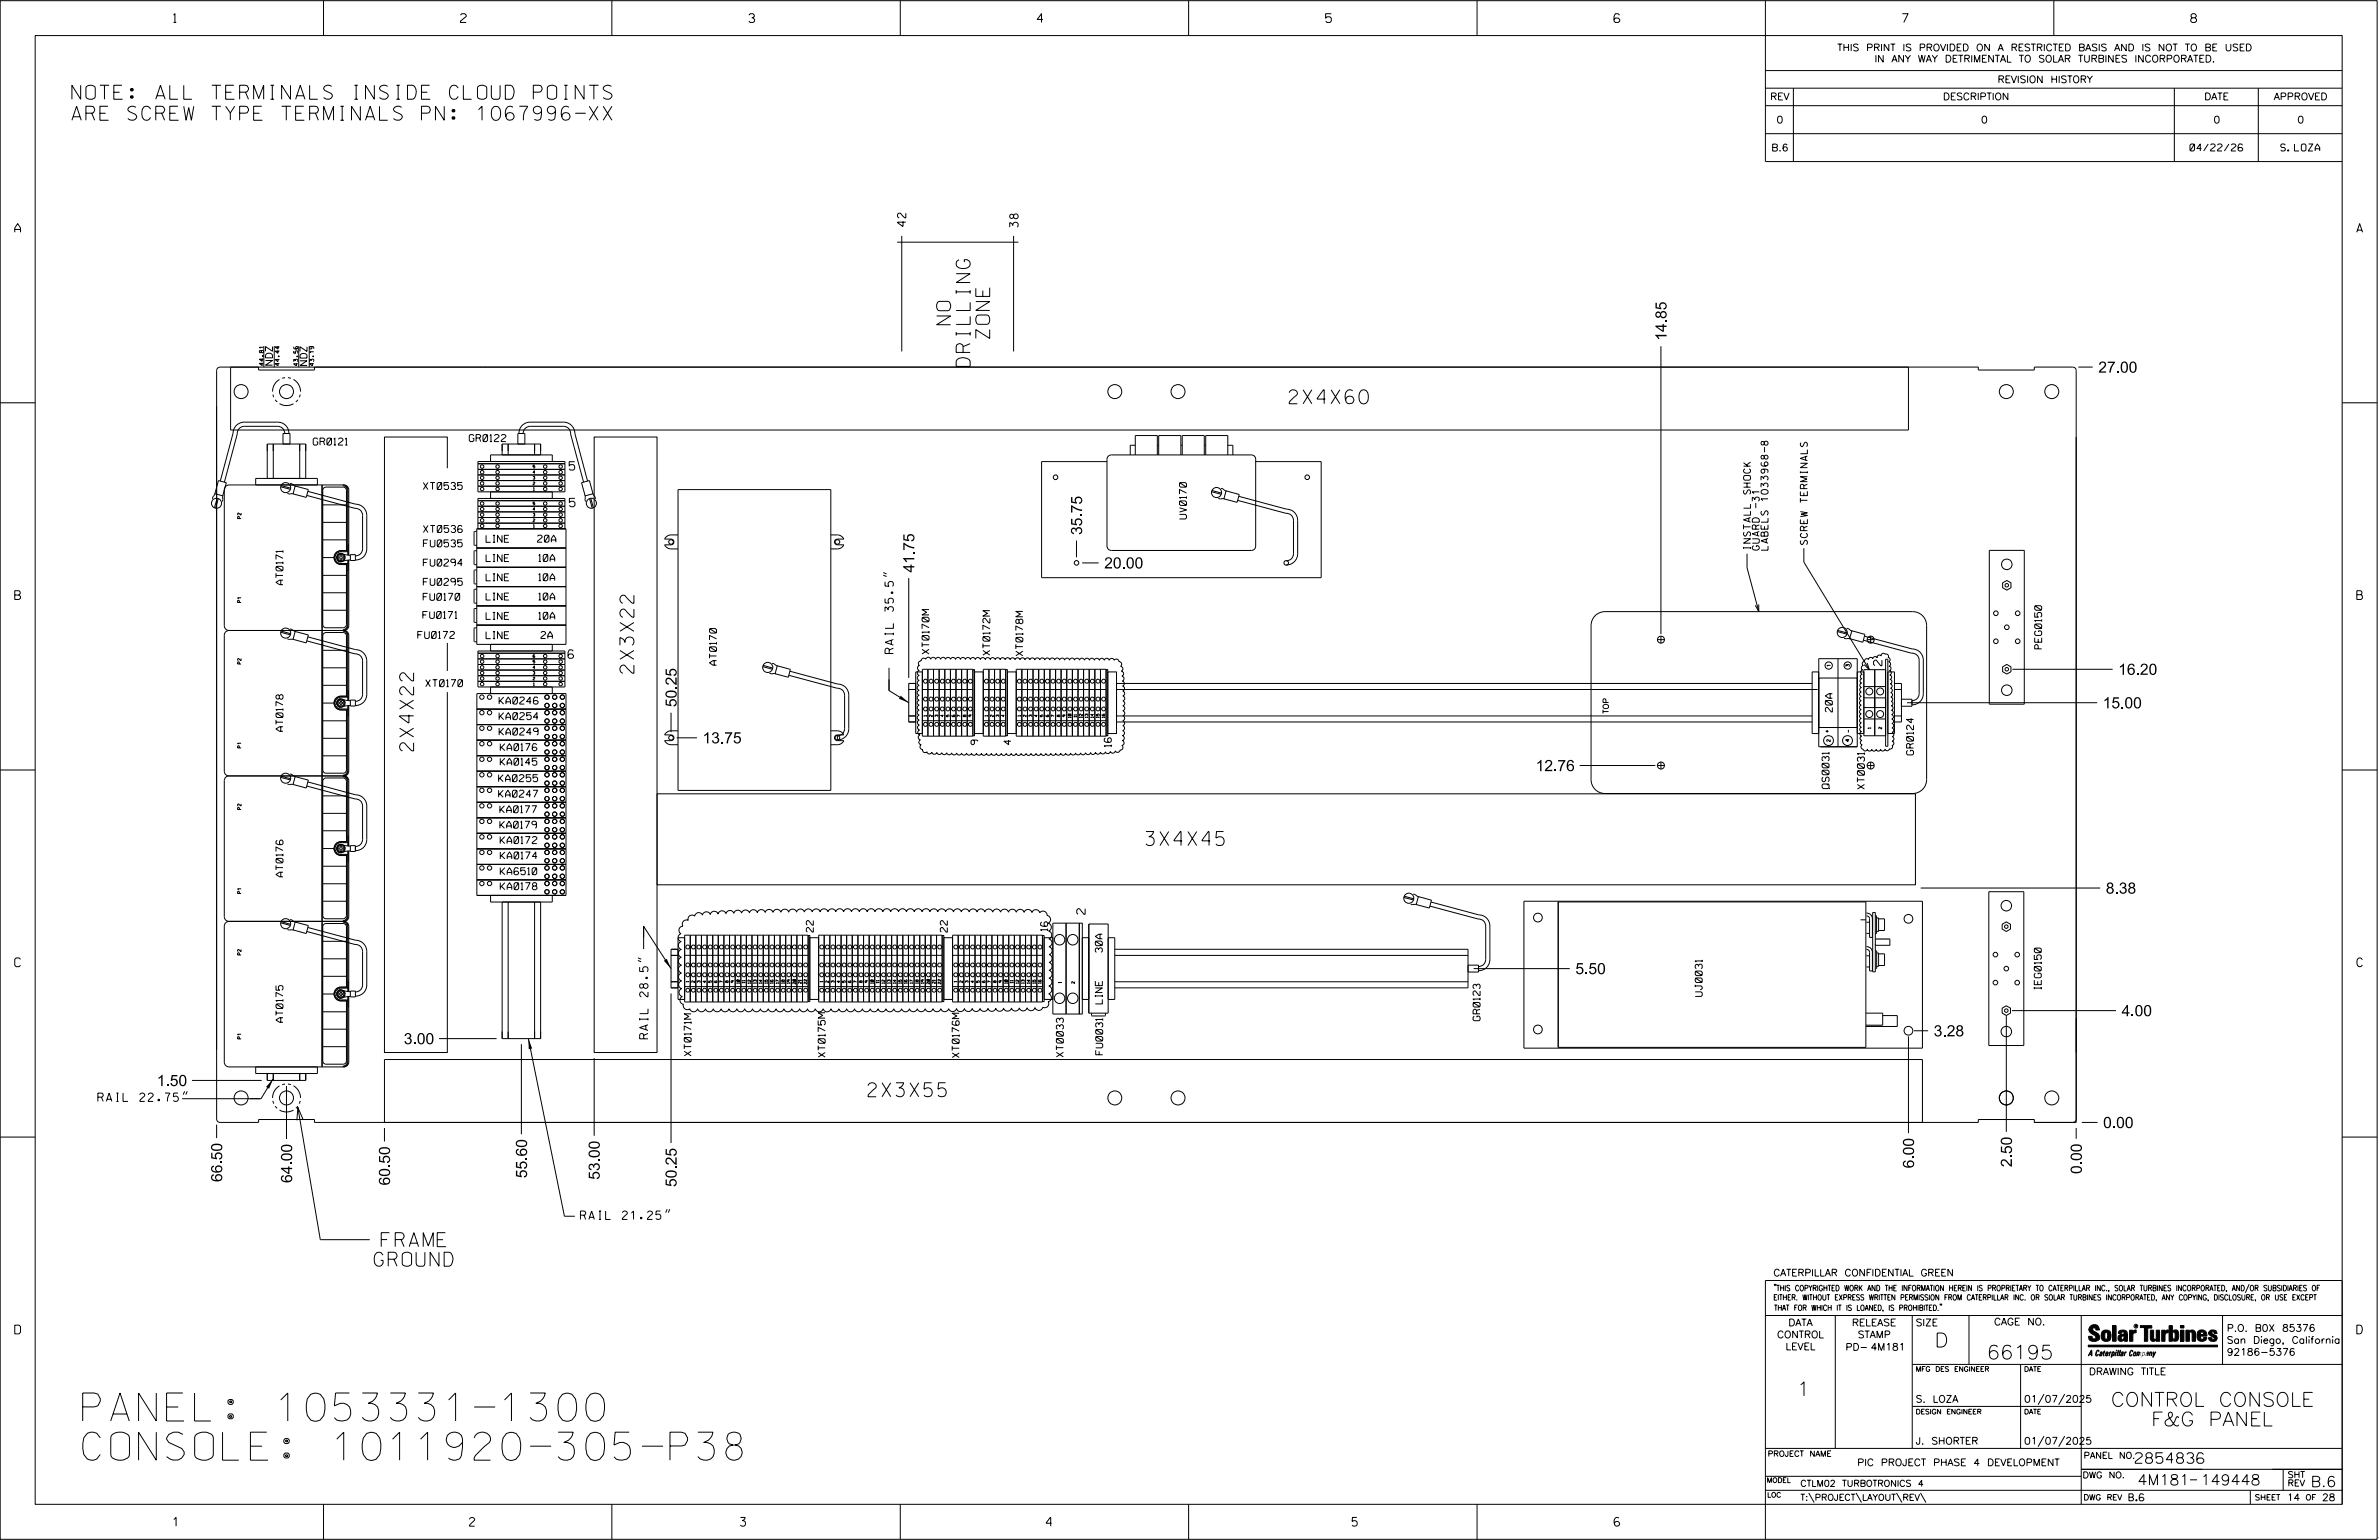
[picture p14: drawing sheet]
<svg xmlns="http://www.w3.org/2000/svg" width="864mm" height="559mm" viewBox="0 0 864 559" stroke-linecap="round" stroke-linejoin="round" font-family="sans-serif">
<defs><g id="words">
<g font-size="10.2">
<text x="30" y="515.6">PANEL: 1053331-1300</text>
<text x="30" y="529.8">CONSOLE: 1011920-305-P38</text>
</g>
<g font-size="5.1">
<text x="26.1" y="36">NOTE: ALL TERMINALS INSIDE CLOUD POINTS</text>
<text x="26.1" y="43.6">ARE SCREW TYPE TERMINALS PN: 1067996-XX</text>
<text x="345.1" y="117.8" transform="rotate(-90 345.1 117.8)">NO</text>
<text x="359.3" y="122.8" transform="rotate(-90 359.3 122.8)">ZONE</text>
<text x="352.2" y="133" transform="rotate(-90 352.2 133)">DRILLING</text>
<text x="468" y="146.5">2X4X60</text>
<text x="230.1" y="244.3" transform="rotate(-90 230.1 244.3)">2X3X22</text>
<text x="150.1" y="272.5" transform="rotate(-90 150.1 272.5)">2X4X22</text>
<text x="416" y="306.8">3X4X45</text>
<text x="315.1" y="398">2X3X55</text>
<text x="138.4" y="452.4">FRAME</text>
<text x="135.8" y="459.5">GROUND</text>
<text x="702.3" y="488.8">D</text>
<text x="721.2" y="493.2">66195</text>
<text x="652.2" y="506.5">1</text>
<text x="766.3" y="510.3">CONTROL CONSOLE</text>
<text x="780.9" y="517.4">F&amp;G PANEL</text>
</g>
<g font-size="4.1">
<text x="605" y="123.6" transform="rotate(-90 605 123.6)">14.85</text>
<text x="761.7" y="135.2">27.00</text>
<text x="392.8" y="194.1" transform="rotate(-90 392.8 194.1)">35.75</text>
<text x="331.9" y="207.7" transform="rotate(-90 331.9 207.7)">41.75</text>
<text x="400.8" y="206.3">20.00</text>
<text x="768.9" y="244.9">16.20</text>
<text x="245.6" y="256.6" transform="rotate(-90 245.6 256.6)">50.25</text>
<text x="763.3" y="257">15.00</text>
<text x="255" y="269.7">13.75</text>
<text x="557.5" y="279.8">12.76</text>
<text x="764.4" y="324.3">8.38</text>
<text x="571.9" y="353.5">5.50</text>
<text x="770.2" y="368.7">4.00</text>
<text x="701.9" y="376">3.28</text>
<text x="146.6" y="378.9">3.00</text>
<text x="56.9" y="394.1">1.50</text>
<text x="763.5" y="409.3">0.00</text>
<text x="694.8" y="423.9" transform="rotate(-90 694.8 423.9)">6.00</text>
<text x="730.3" y="423.5" transform="rotate(-90 730.3 423.5)">2.50</text>
<text x="755.7" y="426" transform="rotate(-90 755.7 426)">0.00</text>
<text x="80.7" y="428.9" transform="rotate(-90 80.7 428.9)">66.50</text>
<text x="106" y="429.3" transform="rotate(-90 106 429.3)">64.00</text>
<text x="141.6" y="430.1" transform="rotate(-90 141.6 430.1)">60.50</text>
<text x="191.3" y="427.5" transform="rotate(-90 191.3 427.5)">55.60</text>
<text x="217.7" y="428.1" transform="rotate(-90 217.7 428.1)">53.00</text>
<text x="245.6" y="430.7" transform="rotate(-90 245.6 430.7)">50.25</text>
</g>
<g font-size="3.8">
<text x="775.1" y="531">2854836</text>
<text x="775.9" y="538.9">4M181</text>
<text x="798.8" y="538.9">149448</text>
<text x="838.8" y="539.5">B.6</text>
</g>
<g font-size="3.2">
<text x="63" y="8.2">1</text>
<text x="167.2" y="8.2">2</text>
<text x="271.8" y="8.2">3</text>
<text x="376.5" y="8.2">4</text>
<text x="481.2" y="8.2">5</text>
<text x="690.6" y="8.2">7</text>
<text x="795.3" y="8.2">8</text>
<text x="5.4" y="84.3">A</text>
<text x="855.5" y="84.3">A</text>
<text x="5.4" y="217.5">B</text>
<text x="855.6" y="217.5">B</text>
<text x="5.4" y="350.8">C</text>
<text x="855.6" y="350.8">C</text>
<text x="5.4" y="484">D</text>
<text x="855.6" y="484">D</text>
<text x="62.8" y="553.8">1</text>
<text x="170.4" y="553.8">2</text>
<text x="268.8" y="553.8">3</text>
<text x="379.8" y="553.8">4</text>
<text x="490.8" y="553.8">5</text>
<text x="585.9" y="553.8">6</text>
</g>
<g font-size="3">
<text x="328.8" y="82.1" transform="rotate(-90 328.8 82.1)">42</text>
<text x="369.6" y="82.4" transform="rotate(-90 369.6 82.4)">38</text>
<text x="206.6" y="170.6">5</text>
<text x="206.7" y="183.9">5</text>
<text x="324.3" y="237.1" transform="rotate(-90 324.3 237.1)">RAIL 35.5&quot;</text>
<text x="683.2" y="241.5" transform="rotate(-90 683.2 241.5)">2</text>
<text x="393.9" y="331.7" transform="rotate(-90 393.9 331.7)">2</text>
<text x="235.2" y="376.9" transform="rotate(-90 235.2 376.9)">RAIL 28.5&quot;</text>
<text x="35.5" y="399.7">RAIL 22.75&quot;</text>
<text x="210.7" y="442.5">RAIL 21.25&quot;</text>
</g>
<g font-size="2.5">
<text x="666.9" y="18.5">THIS PRINT IS PROVIDED ON A RESTRICTED BASIS AND IS NOT TO BE USED</text>
<text x="680.5" y="22.6">IN ANY WAY DETRIMENTAL TO SOLAR TURBINES INCORPORATED.</text>
<text x="725.1" y="30">REVISION HISTORY</text>
<text x="642.6" y="36.3">REV</text>
<text x="705.3" y="36.3">DESCRIPTION</text>
<text x="800.2" y="36.3">DATE</text>
<text x="825.4" y="36.3">APPROVED</text>
<text x="644.9" y="44.7">0</text>
<text x="719.1" y="44.7">0</text>
<text x="803.5" y="44.7">0</text>
<text x="834" y="44.7">0</text>
<text x="643" y="54.8">B.6</text>
<text x="795" y="54.8">04/22/26</text>
<text x="827.9" y="54.8">S. LOZA</text>
<text x="98.9" y="133" transform="rotate(-90 98.9 133)">NDZ</text>
<text x="111.5" y="133.1" transform="rotate(-90 111.5 133.1)">NDZ</text>
<text x="113.7" y="161.5">GR0121</text>
<text x="170.3" y="160.2">GR0122</text>
<text x="153.7" y="177.6">XT0535</text>
<text x="430.7" y="188.3" transform="rotate(-90 430.7 188.3)">UV0170</text>
<text x="153.7" y="193.2">XT0536</text>
<text x="176.4" y="196.8">LINE</text>
<text x="195.1" y="196.7">20A</text>
<text x="656.1" y="197.6" transform="rotate(-90 656.1 197.6)">SCREW TERMINALS</text>
<text x="153.7" y="198.4">FU0535</text>
<text x="176.4" y="203.8">LINE</text>
<text x="195.6" y="203.7">10A</text>
<text x="635.5" y="199.6" transform="rotate(-90 635.5 199.6)">INSTALL SHOCK</text>
<text x="638.6" y="199.6" transform="rotate(-90 638.6 199.6)">GUARD -31</text>
<text x="641.8" y="199.6" transform="rotate(-90 641.8 199.6)">LABELS 1033968-8</text>
<text x="153.7" y="205.4">FU0294</text>
<text x="102.7" y="212.2" transform="rotate(-90 102.7 212.2)">AT0171</text>
<text x="153.7" y="212.4">FU0295</text>
<text x="176.4" y="210.8">LINE</text>
<text x="195.6" y="210.7">10A</text>
<text x="153.6" y="217.8">FU0170</text>
<text x="176.4" y="217.7">LINE</text>
<text x="195.6" y="217.7">10A</text>
<text x="153.5" y="224.4">FU0171</text>
<text x="176.4" y="224.7">LINE</text>
<text x="195.6" y="224.7">10A</text>
<text x="151.7" y="231.7">FU0172</text>
<text x="176.4" y="231.7">LINE</text>
<text x="196.4" y="231.7">2A</text>
<text x="337.2" y="237.3" transform="rotate(-90 337.2 237.3)">XT0170M</text>
<text x="359.3" y="237.7" transform="rotate(-90 359.3 237.7)">XT0172M</text>
<text x="371.3" y="238" transform="rotate(-90 371.3 238)">XT0178M</text>
<text x="741.2" y="235.5" transform="rotate(-90 741.2 235.5)">PEG0150</text>
<text x="260.1" y="241.4" transform="rotate(-90 260.1 241.4)">AT0170</text>
<text x="154.6" y="249.2">XT0170</text>
<text x="181.2" y="255.5">KA0246</text>
<text x="181.2" y="261.1">KA0254</text>
<text x="665.2" y="258.3" transform="rotate(-90 665.2 258.3)">20A</text>
<text x="102.7" y="265.4" transform="rotate(-90 102.7 265.4)">AT0178</text>
<text x="181.2" y="266.7">KA0249</text>
<text x="181.6" y="272.4">KA0176</text>
<text x="355" y="270.2" transform="rotate(-90 355 270.2)">9</text>
<text x="367" y="270.2" transform="rotate(-90 367 270.2)">4</text>
<text x="403.4" y="271" transform="rotate(-90 403.4 271)">16</text>
<text x="694.6" y="273.9" transform="rotate(-90 694.6 273.9)">GR0124</text>
<text x="181.6" y="277.7">KA0145</text>
<text x="181" y="283.6">KA0255</text>
<text x="664" y="286.1" transform="rotate(-90 664 286.1)">QS0031</text>
<text x="676.8" y="286.3" transform="rotate(-90 676.8 286.3)">XT0031</text>
<text x="181" y="289.3">KA0247</text>
<text x="181.5" y="294.9">KA0177</text>
<text x="181.5" y="300.5">KA0179</text>
<text x="181.6" y="306.1">KA0172</text>
<text x="181.6" y="311.7">KA0174</text>
<text x="181.6" y="317.4">KA6510</text>
<text x="102.7" y="318.2" transform="rotate(-90 102.7 318.2)">AT0176</text>
<text x="181.6" y="322.8">KA0178</text>
<text x="295.2" y="338.2" transform="rotate(-90 295.2 338.2)">22</text>
<text x="343.9" y="338.2" transform="rotate(-90 343.9 338.2)">22</text>
<text x="380.3" y="337.8" transform="rotate(-90 380.3 337.8)">16</text>
<text x="400.1" y="345.6" transform="rotate(-90 400.1 345.6)">30A</text>
<text x="741" y="358.9" transform="rotate(-90 741 358.9)">IEG0150</text>
<text x="400.2" y="364.3" transform="rotate(-90 400.2 364.3)">LINE</text>
<text x="617.9" y="361.6" transform="rotate(-90 617.9 361.6)">UJ0031</text>
<text x="102.7" y="370.9" transform="rotate(-90 102.7 370.9)">AT0175</text>
<text x="537.3" y="370.4" transform="rotate(-90 537.3 370.4)">GR0123</text>
<text x="250.9" y="383.1" transform="rotate(-90 250.9 383.1)">XT0171M</text>
<text x="299.6" y="383.6" transform="rotate(-90 299.6 383.6)">XT0175M</text>
<text x="348.2" y="383.7" transform="rotate(-90 348.2 383.7)">XT0176M</text>
<text x="386" y="383.5" transform="rotate(-90 386 383.5)">XT0033</text>
<text x="400.3" y="382.7" transform="rotate(-90 400.3 382.7)">FU0031</text>
<text x="643.8" y="463">CATERPILLAR CONFIDENTIAL GREEN</text>
<text x="645.1" y="485.5">CONTROL</text>
<text x="649.2" y="481.1">DATA</text>
<text x="672.3" y="481.1">RELEASE</text>
<text x="674.4" y="485.5">STAMP</text>
<text x="695.4" y="481.1">SIZE</text>
<text x="723.8" y="480.8">CAGE NO.</text>
<text x="808.4" y="483.1">P.O. B0X 85376</text>
<text x="648.2" y="489.8">LEVEL</text>
<text x="669.9" y="490">PD- 4M181</text>
<text x="808.4" y="487.5">San Diego, California</text>
<text x="808.4" y="491.8">92186-5376</text>
<text x="758.3" y="498.9">DRAWING TITLE</text>
<text x="695.4" y="508.9">S. LOZA</text>
<text x="734.8" y="508.9">01/07/2025</text>
<text x="695.4" y="524.1">J. SHORTER</text>
<text x="734.8" y="524.1">01/07/2025</text>
<text x="674.2" y="531.9">PIC PROJECT PHASE 4 DEVELOPMENT</text>
<text x="772.8" y="544.6">B.6</text>
<text x="830.2" y="544.6">14</text>
<text x="842.9" y="544.6">28</text>
</g>
<g font-size="2.3">
<text x="756.4" y="529.2">PANEL NO.</text>
<text x="653.5" y="539.4">CTLM02 TURBOTRONICS 4</text>
<text x="756" y="536.3">DWG NO.</text>
<text x="830.4" y="539.3">REV</text>
<text x="830.4" y="536.2">SHT</text>
<text x="653.5" y="544.5">T:\PROJECT\LAYOUT\REV\</text>
</g>
<g font-size="2">
<text x="583.9" y="259" transform="rotate(-90 583.9 259)">TOP</text>
<text x="643.8" y="468.4">&quot;THIS COPYRIGHTED WORK AND THE INFORMATION HEREIN IS PROPRIETARY TO CATERPILLAR INC., SOLAR TURBINES INCORPORATED, AND/OR SUBSIDIARIES OF</text>
<text x="643.8" y="471.8">EITHER. WITHOUT EXPRESS WRITTEN PERMISSION FROM CATERPILLAR INC. OR SOLAR TURBINES INCORPORATED, ANY COPYING, DISCLOSURE, OR USE EXCEPT</text>
<text x="644" y="475.6">THAT FOR WHICH IT IS LOANED, IS PROHIBITED.&quot;</text>
<text x="641.7" y="528.5">PROJECT NAME</text>
<text x="756.3" y="544.3">DWG REV</text>
<text x="818.5" y="544.3">SHEET</text>
<text x="836.9" y="544.3">OF</text>
</g>
<g font-size="1.8">
<text x="695.4" y="497.6">MFG DES ENGINEER</text>
<text x="734.8" y="497.6">DATE</text>
<text x="695.4" y="513.1">DESIGN ENGINEER</text>
<text x="734.8" y="513.1">DATE</text>
<text x="641.3" y="538">MODEL</text>
<text x="641.5" y="543.3">LOC</text>
</g>
<g font-size="1.5">
<text x="95.7" y="132.6" transform="rotate(-90 95.7 132.6)">44.81</text>
<text x="101.4" y="132.7" transform="rotate(-90 101.4 132.7)">44.44</text>
<text x="108.1" y="132.8" transform="rotate(-90 108.1 132.8)">43.56</text>
<text x="113.9" y="132.7" transform="rotate(-90 113.9 132.7)">43.19</text>
</g>
<g font-size="1.3">
<text x="87.5" y="188.2" transform="rotate(-90 87.5 188.2)">P2</text>
<text x="87.5" y="218.6" transform="rotate(-90 87.5 218.6)">P1</text>
<text x="87.5" y="240.9" transform="rotate(-90 87.5 240.9)">P2</text>
<text x="664.5" y="241.8" transform="rotate(-90 664.5 241.8)">1</text>
<text x="671.3" y="241.8" transform="rotate(-90 671.3 241.8)">3</text>
<text x="664.4" y="269.1" transform="rotate(-90 664.4 269.1)">2</text>
<text x="671.3" y="269.1" transform="rotate(-90 671.3 269.1)">4</text>
<text x="671.6" y="265.8" transform="rotate(-90 671.6 265.8)">-</text>
<text x="87.5" y="271.4" transform="rotate(-90 87.5 271.4)">P1</text>
<text x="87.5" y="293.7" transform="rotate(-90 87.5 293.7)">P2</text>
<text x="87.5" y="324.2" transform="rotate(-90 87.5 324.2)">P1</text>
<text x="87.5" y="346.5" transform="rotate(-90 87.5 346.5)">P2</text>
<text x="87.5" y="377" transform="rotate(-90 87.5 377)">P1</text>
</g>
<g font-size="1">
<text x="193.5" y="173.9">3</text>
<text x="193.5" y="171.8">4</text>
<text x="193.5" y="169.8">5</text>
<text x="193.5" y="175.9">2</text>
<text x="193.7" y="178">1</text>
<text x="193.5" y="185.2">4</text>
<text x="193.5" y="183.2">5</text>
<text x="193.5" y="189.3">2</text>
<text x="193.5" y="187.3">3</text>
<text x="193.7" y="191.4">1</text>
<text x="193.5" y="238.6">6</text>
<text x="193.5" y="240.6">5</text>
<text x="193.5" y="242.6">4</text>
<text x="193.5" y="244.7">3</text>
<text x="193.5" y="246.7">2</text>
<text x="193.7" y="248.8">1</text>
<text x="336.4" y="259.9" transform="rotate(-90 336.4 259.9)">1</text>
<text x="338.4" y="260.1" transform="rotate(-90 338.4 260.1)">2</text>
<text x="340.5" y="260.1" transform="rotate(-90 340.5 260.1)">3</text>
<text x="342.5" y="260.1" transform="rotate(-90 342.5 260.1)">4</text>
<text x="344.5" y="260.1" transform="rotate(-90 344.5 260.1)">5</text>
<text x="348.6" y="260.1" transform="rotate(-90 348.6 260.1)">7</text>
<text x="350.7" y="260.1" transform="rotate(-90 350.7 260.1)">8</text>
<text x="352.7" y="260.1" transform="rotate(-90 352.7 260.1)">9</text>
<text x="358.5" y="259.9" transform="rotate(-90 358.5 259.9)">1</text>
<text x="360.6" y="260.1" transform="rotate(-90 360.6 260.1)">2</text>
<text x="362.6" y="260.1" transform="rotate(-90 362.6 260.1)">3</text>
<text x="364.6" y="260.1" transform="rotate(-90 364.6 260.1)">4</text>
<text x="370.5" y="259.9" transform="rotate(-90 370.5 259.9)">1</text>
<text x="372.5" y="260.1" transform="rotate(-90 372.5 260.1)">2</text>
<text x="374.6" y="260.1" transform="rotate(-90 374.6 260.1)">3</text>
<text x="376.6" y="260.1" transform="rotate(-90 376.6 260.1)">4</text>
<text x="378.6" y="260.1" transform="rotate(-90 378.6 260.1)">5</text>
<text x="380.7" y="260.1" transform="rotate(-90 380.7 260.1)">6</text>
<text x="382.7" y="260.1" transform="rotate(-90 382.7 260.1)">7</text>
<text x="384.7" y="260.1" transform="rotate(-90 384.7 260.1)">8</text>
<text x="386.8" y="260.1" transform="rotate(-90 386.8 260.1)">9</text>
<text x="388.8" y="260.4" transform="rotate(-90 388.8 260.4)">10</text>
<text x="390.9" y="260.2" transform="rotate(-90 390.9 260.2)">11</text>
<text x="392.9" y="260.4" transform="rotate(-90 392.9 260.4)">12</text>
<text x="394.9" y="260.4" transform="rotate(-90 394.9 260.4)">13</text>
<text x="397" y="260.4" transform="rotate(-90 397 260.4)">14</text>
<text x="399" y="260.4" transform="rotate(-90 399 260.4)">15</text>
<text x="401.1" y="260.4" transform="rotate(-90 401.1 260.4)">16</text>
<text x="679.1" y="264.4" transform="rotate(-90 679.1 264.4)">1</text>
<text x="683.1" y="264.5" transform="rotate(-90 683.1 264.5)">2</text>
<text x="250.1" y="356.4" transform="rotate(-90 250.1 356.4)">1</text>
<text x="252.1" y="356.5" transform="rotate(-90 252.1 356.5)">2</text>
<text x="254.2" y="356.5" transform="rotate(-90 254.2 356.5)">3</text>
<text x="256.2" y="356.5" transform="rotate(-90 256.2 356.5)">4</text>
<text x="258.3" y="356.5" transform="rotate(-90 258.3 356.5)">5</text>
<text x="262.3" y="356.5" transform="rotate(-90 262.3 356.5)">7</text>
<text x="264.4" y="356.5" transform="rotate(-90 264.4 356.5)">8</text>
<text x="266.4" y="356.5" transform="rotate(-90 266.4 356.5)">9</text>
<text x="268.4" y="356.9" transform="rotate(-90 268.4 356.9)">10</text>
<text x="270.5" y="356.7" transform="rotate(-90 270.5 356.7)">11</text>
<text x="272.5" y="356.9" transform="rotate(-90 272.5 356.9)">12</text>
<text x="274.6" y="356.9" transform="rotate(-90 274.6 356.9)">13</text>
<text x="276.6" y="356.9" transform="rotate(-90 276.6 356.9)">14</text>
<text x="278.6" y="356.9" transform="rotate(-90 278.6 356.9)">15</text>
<text x="280.7" y="356.9" transform="rotate(-90 280.7 356.9)">16</text>
<text x="282.7" y="356.9" transform="rotate(-90 282.7 356.9)">17</text>
<text x="284.7" y="356.9" transform="rotate(-90 284.7 356.9)">18</text>
<text x="286.8" y="356.9" transform="rotate(-90 286.8 356.9)">19</text>
<text x="288.8" y="357" transform="rotate(-90 288.8 357)">20</text>
<text x="290.9" y="356.9" transform="rotate(-90 290.9 356.9)">21</text>
<text x="292.9" y="357" transform="rotate(-90 292.9 357)">22</text>
<text x="298.7" y="356.4" transform="rotate(-90 298.7 356.4)">1</text>
<text x="300.8" y="356.5" transform="rotate(-90 300.8 356.5)">2</text>
<text x="302.8" y="356.5" transform="rotate(-90 302.8 356.5)">3</text>
<text x="304.9" y="356.5" transform="rotate(-90 304.9 356.5)">4</text>
<text x="306.9" y="356.5" transform="rotate(-90 306.9 356.5)">5</text>
<text x="311" y="356.5" transform="rotate(-90 311 356.5)">7</text>
<text x="313" y="356.5" transform="rotate(-90 313 356.5)">8</text>
<text x="315" y="356.5" transform="rotate(-90 315 356.5)">9</text>
<text x="317.1" y="356.9" transform="rotate(-90 317.1 356.9)">10</text>
<text x="319.1" y="356.7" transform="rotate(-90 319.1 356.7)">11</text>
<text x="321.2" y="356.9" transform="rotate(-90 321.2 356.9)">12</text>
<text x="323.2" y="356.9" transform="rotate(-90 323.2 356.9)">13</text>
<text x="325.2" y="356.9" transform="rotate(-90 325.2 356.9)">14</text>
<text x="327.3" y="356.9" transform="rotate(-90 327.3 356.9)">15</text>
<text x="329.3" y="356.9" transform="rotate(-90 329.3 356.9)">16</text>
<text x="331.4" y="356.9" transform="rotate(-90 331.4 356.9)">17</text>
<text x="333.4" y="356.9" transform="rotate(-90 333.4 356.9)">18</text>
<text x="335.4" y="356.9" transform="rotate(-90 335.4 356.9)">19</text>
<text x="337.5" y="357" transform="rotate(-90 337.5 357)">20</text>
<text x="339.5" y="356.9" transform="rotate(-90 339.5 356.9)">21</text>
<text x="341.5" y="357" transform="rotate(-90 341.5 357)">22</text>
<text x="347.4" y="356.4" transform="rotate(-90 347.4 356.4)">1</text>
<text x="349.4" y="356.5" transform="rotate(-90 349.4 356.5)">2</text>
<text x="351.5" y="356.5" transform="rotate(-90 351.5 356.5)">3</text>
<text x="353.5" y="356.5" transform="rotate(-90 353.5 356.5)">4</text>
<text x="355.5" y="356.5" transform="rotate(-90 355.5 356.5)">5</text>
<text x="357.6" y="356.5" transform="rotate(-90 357.6 356.5)">6</text>
<text x="359.6" y="356.5" transform="rotate(-90 359.6 356.5)">7</text>
<text x="361.6" y="356.5" transform="rotate(-90 361.6 356.5)">8</text>
<text x="363.7" y="356.5" transform="rotate(-90 363.7 356.5)">9</text>
<text x="365.7" y="356.9" transform="rotate(-90 365.7 356.9)">10</text>
<text x="367.8" y="356.7" transform="rotate(-90 367.8 356.7)">11</text>
<text x="369.8" y="356.9" transform="rotate(-90 369.8 356.9)">12</text>
<text x="371.8" y="356.9" transform="rotate(-90 371.8 356.9)">13</text>
<text x="373.9" y="356.9" transform="rotate(-90 373.9 356.9)">14</text>
<text x="375.9" y="356.9" transform="rotate(-90 375.9 356.9)">15</text>
<text x="378" y="356.9" transform="rotate(-90 378 356.9)">16</text>
<text x="385.3" y="356.7" transform="rotate(-90 385.3 356.7)">1</text>
<text x="390.1" y="356.9" transform="rotate(-90 390.1 356.9)">2</text>
</g>
<text font-size=".9" x="775.1" y="481.7">R</text>
</g></defs>
<g fill="none" stroke="#000" stroke-width=".36">
<path d="M.1 .2h862.8v558.4h-862.8zM12.8 12.9h837.4v533h-837.4zM117.4 .2v12.7M222.1 .2v12.7M326.8 .2v12.7M431.5 .2v12.7M536.2 .2v12.7M587.9 5.5l-.5-.5h-1l-.5 1v1.7l.5 .4h1l.6-.4v-.6l-.6-.5h-1l-.5 .5M640.9 .2v58.4h209.3M745.6 .2v12.7M640.9 25.6h209.3M640.9 32h209.3"/>
<path d="M640.9 38.3h209.3M651 32v26.6M789.3 32v26.6M819.8 32v26.6M640.9 48.5h209.3M325.7 87.9h44M327.3 85.6v41.9M367.9 85.6v41.9M79 133.6l.9-.4h638.2v1.1h20.4v-1.1h13.9a1.21 1.21 0 0 1 1.3 1.3v272.8h-15.2v-1.1h-20.4v1.1h-603.9v-1.1h-20.3v1.1h-14l-.9-.4-.4-.9v-271.5zM83.7 133.2v22.8h609.1v-22.8M93.9 133.2v1.1h20.3v-1.1M95.8 125.6v7.6"/>
<path d="M99.6 125.6v7.6M101.5 137.7l-1.2 .9-.8 1.1-.5 2.4M103.5 137.1l-1.1 .2M104.5 137.1l1.1 .2M106.5 137.7l1.8 1.6 .6 1.5 .2 1.3M108.4 125.6v7.6M112.3 125.6v7.6M602.9 125.7v104.4M754.5 133.2h5.2M.1 146.2h12.7M99.1 143.2l.3 .9M99.9 145.1l.7 .8"/>
<path d="M101.5 146.5l2.5 .7 2.5-.7M103.4 157.3a2.59 2.59 0 0 0-2.6-2.6h-12.1a2.54 2.54 0 0 0-2.6 2.7l-4.6 17.5M104.9 157.3a4 4 0 0 0-4.1-4.1h-12.1a4.1 4.1 0 0 0-4.1 4l-4.6 17.4M108.1 145.1l-.7 .8M109 143.2l-.3 .9M188.4 157.3a4 4 0 0 1 4-4.1h12.2a4.1 4.1 0 0 1 4.1 4l4.6 17.4M189.9 157.3a2.59 2.59 0 0 1 2.5-2.6h12.2a2.54 2.54 0 0 1 2.5 2.7l4.7 17.5M215.7 158.6h22.8v223.3h-22.8zM850.2 146.2h12.7M78.1 179l-1 2M80.9 179.9l1.3-4.7-2.9-.8-1.3 4.7 2.9 .8M80.9 179.7l-.2 2.3"/>
<path d="M97 173.6v-12.5h14v12.5M99.2 161.1v12.5M101.9 176.6l3.5 1M102 176.2l3.5 .9M102.7 161.1v-3.8h2.6v3.8M104.3 179l2.3 .2M105.3 175.4l2.1 1M107.1 176.4l4.8 1.2-.7 2.9-4.8-1.3zM108.8 161.1v12.5M111.4 179.8l17.5 4.7a2.54 2.54 0 0 1 2.7 2.5v12.1a2.53 2.53 0 0 1-2.6 2.6M111.8 178.3l17.3 4.7a4.1 4.1 0 0 1 4 4v12.1a4 4 0 0 1-4.1 4.1M115.2 176v-2.4h-22.4v2.4"/>
<path d="M117 176v211.1zM117.4 177.2l1-.5h6.2l.7 .3 .4 .6 .1 22.2h-2a2.54 2.54 0 0 0-2.6 2.5 2.54 2.54 0 0 0 2.6 2.6h2l-.1 22.1-.4 .6-.7 .2-6.6-.1-.6-.4-.2-.7v-48.7zM126 177.7a1.45 1.45 0 0 0-1.4-1.4v-.3a1.75 1.75 0 0 1 1.7 1.7M126 177.7v22.2M126 177.7h.3M126.3 177.7v23.7M162.4 169.9v-11.3h-22.8v223.3h22.8v-130.8M173.5 176.4h31.6M173.5 174.4h31.6M173.5 172.3h31.6M173.5 170.3h31.6M173.5 168.3h31.6"/>
<path d="M173.5 167.5h31.6v11h-31.6zM178.1 167.5v-2.4h22.4v2.4M178.1 178.5v2.4M182.3 165.1v-4h14v4M184.5 161.1v4M188 161.1v-3.8h2.5v3.8M194.1 161.1v4M200.5 178.5v2.4M212.3 179.7l.2 2.3M212.4 179.9l-1.3-4.7 2.9-.8 1.3 4.8-2.9 .7M215.2 179l1 2M246.1 177.7h55.5v109.1h-55.5z"/>
<path d="M401.8 167.5h-23.7v42.1h101.5v-42.1h-23.8M402.3 165.5l1.2-.4h50.7a1.57 1.57 0 0 1 1.6 1.6v31.4a1.57 1.57 0 0 1-1.6 1.6h-50.7a1.63 1.63 0 0 1-1.7-1.6v-31.4zM412.1 165.1v-7.1h8v7.1M412.1 161.6h-1.8v3.5M420.1 161.6h.5M420.6 165.1v-7.1h8.1v7.1M428.7 161.6h.5M429.2 165.1v-7.1h8v7.1M437.2 161.6h.5M437.7 165.1v-7.1h8v7.1M439.8 178.4l3.5 1M439.9 178l3.5 .9"/>
<path d="M443.2 177.2l2.1 1M445.1 178.1l4.8 1.3-.8 2.9-4.8-1.3zM445.7 161.6h1.8v3.5M78.8 180.8l-.9 3.5M79.2 180.9l-.9 3.5M117.2 195.9h8.6M117.2 183.2h8.6M117.2 189.5h8.6M123.8 199.9a2.43 2.43 0 0 0-2.5 2.4 2.43 2.43 0 0 0 2.5 2.5M123.8 199.9v.3M123.8 199.9h2.2M126 199.9l.3 .3h-2.5"/>
<path d="M126.3 197.6l.1 3.8M173.1 192.8l-1 .2v4.7l1 .2M173.1 199.8l-1 .2v4.7l1 .2M173.1 191.9h32.4v41.9h-32.4zM173.1 198.9h32.4M173.5 189.8h31.6M173.5 187.8h31.6M173.5 185.7h31.6M173.5 183.7h31.6M173.5 181.7h31.6M173.5 191.9v-11h31.6v11M214 180.9l1 3.5"/>
<path d="M214.5 180.8l.9 3.5M246.1 194.1l-3.5 .2-1.3 1.3h2.3a1.04 1.04 0 0 1 1.1 1.1 1.04 1.04 0 0 1-1.1 1h-2.3l.5 .8 .8 .5 3.5 .2M301.6 194.1l3.3 .2 1.4 1.3h-2.3a1.04 1.04 0 0 0-1.1 1.1 1.04 1.04 0 0 0 1.1 1h2.3l-.6 .8-.8 .5-3.3 .2M390.8 196.1v6.1M442.2 180.8l2.3 .2M449.3 181.6l17.5 4.7a2.54 2.54 0 0 1 2.7 2.5v12.1a2.53 2.53 0 0 1-2.6 2.6M449.7 180.1l17.3 4.6a4 4 0 0 1 4.1 4.1v12.1a4.1 4.1 0 0 1-4.2 4.1M654.8 198.9v5.1l23.8 39M722.1 199.7h12.7v55.8h-12.7zM117.2 208.8h8.6M117.2 202.3h4M117.2 215.1h8.6"/>
<path d="M123 202.1h.5l.1-.5h.4v.5h.5v.4l-.5 .1v.5h-.4l-.1-.5-.5-.1zM123.8 200.2a2.13 2.13 0 0 0-2.2 2.1 2.13 2.13 0 0 0 2.2 2.2M123.8 204.5v.3M123.8 204.5h2.5l-.3 .3M123.8 204.8h2.2M123.8 200.8a1.52 1.52 0 0 0-1.6 1.5 1.52 1.52 0 0 0 1.6 1.5M124.6 201.1l2.6 .4M125.2 202.3a1.48 1.48 0 0 0-2.2-1.3 1.48 1.48 0 0 0-.1 2.6 1.39 1.39 0 0 0 2.2-1M126 204.8v22.2M126.3 203.2v23.8M126.4 203.2l-.1 3.9M126.6 201.4v-23.7a1.81 1.81 0 0 0-1.7-1.7h-41.8a1.75 1.75 0 0 0-1.7 1.7v49.3a1.75 1.75 0 0 0 1.7 1.8"/>
<path d="M126.6 203.2v23.8a1.81 1.81 0 0 1-1.7 1.8M127.2 203.2l-2.6 .4M127.2 201.3h1.8v2.1h-1.8zM173.1 213.8l-1 .2v4.7l1 .2M173.1 206.8l-1 .2v4.7l1 .2M173.1 219.9h32.4M173.1 212.9h32.4M173.1 205.8h32.4M320.6 208.7l1.2 .5M320.6 207.8l1.2 .4M329.9 209.8v36.2M392.8 204.3h6"/>
<path d="M634.2 200.9v5.1l4.3 15.9M638.4 219.3l.1 2.6-1.3-2.3M727 211.5l1.5-.9 1.5 .9v1.8l-1.5 .8-1.5-.8zM83.1 228.8a1.69 1.69 0 0 0-1.7 1.7v49.3a1.69 1.69 0 0 0 1.7 1.8M83.1 228.8h41.8M101.9 229.4l3.5 1M102 229l3.5 .9M104.3 231.8l2.3 .3M105.3 228.2l2.1 1M107.1 229.1l4.8 1.3-.7 2.9-4.8-1.3zM111.4 232.6l17.5 4.7a2.54 2.54 0 0 1 2.7 2.5v12.2a2.59 2.59 0 0 1-2.6 2.5M111.8 231.1l17.3 4.6a4.1 4.1 0 0 1 4 4.1v12.2a4 4 0 0 1-4.1 4"/>
<path d="M117.2 236h8.6M117.2 221.4h8.6M117.6 229.8l.8-.3h6.2l.7 .3 .4 .6 .1 22.2h-2a2.52 2.52 0 0 0-2.6 2.5 2.52 2.52 0 0 0 2.6 2.5h2l-.1 22.1-.4 .6-.7 .3-6.6-.1-.6-.4-.2-.7v-48.6zM124.9 228.8a1.75 1.75 0 0 1 1.7 1.7v23.7M126 227a1.45 1.45 0 0 1-1.4 1.5v.6a1.45 1.45 0 0 1 1.4 1.4M126 230.5v22.2M126 230.5h.3M126 227h.3M126.3 230.5v23.7M126.3 227a1.75 1.75 0 0 1-1.7 1.8 1.69 1.69 0 0 1 1.7 1.7M162.4 233.3v10.2M173.1 220.8l-1 .2v4.7l1 .1"/>
<path d="M173.1 227.8l-1 .2v4.7l1 .2M173.1 226.8h32.4M173.5 236.2h31.6v13.1h-31.6zM173.5 237h31.6M173.5 239.1h31.6M178.1 233.8v2.4M200.5 233.8v2.4M208.1 236.3l-.5-.5h-.9l-.5 1v1.6l.5 .5h1l.5-.5v-.6l-.5-.5h-1l-.5 .5M334.7 239l.9-.2 .5 .3 .9-.6 .9 .6 .3-.4 .9-.1 .6 .6 .3-.5 .6-.2 .5 .2 .4 .5 .9-.7 .5 .2 .4 .5 .3-.5 .6-.2 .5 .2 .4 .5 .6-.6h.6l.6 .6 .9-.7 .5 .2 .4 .5 .9-.7 .8 .7 .7-.6h.6l.5 .7 1-.7 .5 .2 .3 .5 1-.7 .9 .7 .3-.5 .9-.1 .6 .6 .3-.5 .6-.2 .9 .7 .9-.7 .9 .7 .3-.5 .9-.1 .6 .6 .3-.5 .6-.1 .9 .6 .9-.6 .9 .6 .9-.6 .9 .6 .3-.4 .9-.2 .6 .7 .9-.7 .9 .7 .3-.5 .6-.2 .9 .7 .3-.5 .9-.1 .6 .6 .3-.5 .6-.2 .9 .7 .3-.5 .6-.2 .9 .7 .3-.5 .9-.1 .6 .6 .9-.6 .9 .6 .9-.6 .9 .6 .3-.4 .9-.2 .6 .7 .3-.5 .6-.2 .9 .7 .9-.7 .9 .7 .9-.7 .9 .7 .9-.7 .9 .7 .9-.7 .5 .2 .4 .5 .9-.7 .9 .7 .9-.6 .5 .1 .4 .5 .3-.5 .6-.1 .5 .2 .4 .4 .9-.6 .5 .2 .4 .4 .6-.6 .8 .2 .4 .4 1-.3 .5 .3 .2 .6 .9 .6-.3 1.1 .7 .5 .1 .5-.5 .7 .8 .9-.6 .9 .7 .9-.1 .6-.4 .3 .7 .9-.7 .9 .7 .9-.6 .9 .6 .6-.1 .9-.5 .3 .7 .9-.7 .9 .7 .9-.7 .9 .7 .6v.6l-.7 .6 .7 .9-.7 .9 .7 .9-.2 .6-.5 .3 .7 .9-.7 .9 .6 .9-.2 .6-.4 .3 .6 .9-.2 .6-.5 .3 .5 .4 .1 .5-.2 .6-.4 .3 .6 1-.3 .5-.5 .3 .3 .5v.6l-.4 .4-.6 .2-.5 .7-.5 .1-.8-.5-.8 .8-.6-.1-.4-.5-.5 .7-.9-.1-.4-.4-.2 .5-.6 .2-.6-.2-.3-.4-.3 .5-.6 .2-.9-.7-.4 .6-.5 .2-.6-.2-.3-.5-.4 .5-.5 .2-.6-.1-.3-.5-.9 .7-.6-.2-.3-.4-.9 .6-.9-.6-.4 .5-.5 .2-.9-.7-.4 .5-.5 .2-.9-.6-.4 .4-.5 .2-.9-.6-.6 .6h-.6l-.6-.6-.4 .5-.5 .2-.9-.7-.6 .6h-.6l-.6-.6-.4 .5-.5 .2-.9-.7-.9 .7-.9-.7-.9 .7-.9-.7-.9 .7-.9-.7-.9 .7-.9-.7-.9 .7-.9-.7-.9 .7-.9-.7-.9 .7-.9-.7-1 .7-.8-.7-1 .7-.8-.7-.6 .6-.9-.1-.3-.5-.9 .7-.9-.7-.9 .7-.9-.7-.4 .5-.8 .1-.6-.6-.4 .5-.5 .1-.6-.2-.3-.4-.6 .6h-.6l-.6-.7-.9 .7-.9-.7-.9 .7-.6-.2-.3-.5-.7 .6h-.5l-.6-.6-.9 .6-.6-.2-.3-.5-.7 .6-.8-.2-.3-.4-1 .6-.8-.7-.4 .4-.6 .2-.5-.2-.3-.5-1 .6-.5-.2-.3-.6-.6 .3-.5-.1-.5-1-.8-.4-.1-.9 .4-.4-.6-.3-.2-.5 .5-1-.5-.3-.3-.9 .6-.6-.5-.3-.2-.6 .6-.9-.7-.9 .6-.9-.7-.9 .2-.6 .5-.3-.5-.4-.2-.5 .1-.6 .5-.3-.5-.4-.1-.5 .6-.9-.5-.4-.1-.5 .6-.9-.5-.4-.1-.5 .6-.9-.5-.4-.1-.5 .6-.9-.6-.9 .6-.9-.6-.9 .6-.9-.6-.9 .6-.9-.4-.4-.2-.8 .7-.6-.7-.6v-.6l.7-.6-.5-.4-.1-.5 .1-.6 .5-.3-.3-1.1 .4-.4 .6-.2zM579 223.4l1.4-1 2.2-.5h111.7a5.1 5.1 0 0 1 5.1 5.1v55.9a5.1 5.1 0 0 1-5.1 5h-111.7a5.1 5.1 0 0 1-5-5v-55.9l.5-2.2zM601.7 232.1h2.5M602.9 230.8v2.6"/>
<path d="M660.2 239h14v32h-14zM667 229.2l3.5 .9M667.1 228.7l3.5 1M667.2 239v32M669.4 231.6l2.2 .2M670.3 228l2.1 1M672.2 228.9l4.8 1.3-.8 2.8-4.8-1.3zM676.4 232.3l17.5 4.7a2.54 2.54 0 0 1 2.8 2.5v12.2a2.59 2.59 0 0 1-2.6 2.5M676.8 230.9l17.3 4.6a4 4 0 0 1 4.1 4v12.2a4 4 0 0 1-4.1 4.1M677.1 239.2l.7-.2 .5 .3 .7-.8 .8 .5 .7-.7 .9 .4 .3-.8 .7-.2 .4 .2 .4-.7 .5-.1 1.6 .5 .1 .9 .7 .8-.4 .8 .4 .3 .2 .8-.5 .5 .7 .8-.6 .8 .7 .8-.6 .8 .7 .8-.5 .8 .6 .8-.6 .8 .7 .8-.6 .8 .6 .8-.5 .8 .6 .8-.5 .8 .6 .8-.6 .8 .6 .8-.5 .8 .6 .8-.6 .8 .7 .8-.6 .8 .4 .3 .2 .8-.5 .5 .6 .8-.6 .8 .5 .3 .1 .8-.5 .5 .6 .8-.6 .8 .5 .5-.1 .8-.4 .3 .6 .8-.6 .8 .6 .8-.6 .8-.1 1-.9 .2-.8 .7-.8-.5-.5 .6h-.6l-.5-.5-.8 .6-.8-.6-.8 .6-.8-.6-.8 .6-.8-.6-.9 .5-1.4-1.3 .4-.9-.5-.3-.2-.7 .6-.6-.7-.8 .6-.8-.7-.8 .6-.8-.6-.8 .6-.8-.6-.8 .5-.8-.6-.8 .6-.8-.6-.8 .6-.8-.6-.8 .6-.8-.6-.8 .6-.8-.6-.8 .6-.8-.6-.8 .6-.8-.6-.8 .6-.8-.5-.6 .2-.7 .4-.3-.6-.9 .6-.7-.5-.8 .7-.8-.6-.9 .7-.7-.5-.9 .6-.7-.4-.6 .2-.7 .5-.3-.3-.9 .7-.6zM677.8 232.1h2.5M679.1 230.8v2.6"/>
<path d="M684.5 239.2h.8v31.6h-.8zM117.2 248.7h8.6M117.2 255.1h4M117.2 242.3h8.6M123 254.9h.5l.1-.5h.4v.5h.5v.4l-.5 .1v.5h-.4l-.1-.5-.5-.1zM123.8 252.7a2.45 2.45 0 0 0-2.5 2.4 2.45 2.45 0 0 0 2.5 2.5M123.8 253a2.13 2.13 0 0 0-2.2 2.1 2.13 2.13 0 0 0 2.2 2.1M123.8 252.7v.3M123.8 257.2v.4M123.8 252.7h2.2M123.8 257.2h2.5l-.3 .4M123.8 257.6h2.2"/>
<path d="M123.8 253.6a1.52 1.52 0 0 0-1.6 1.5 1.52 1.52 0 0 0 1.6 1.5M124.6 253.9l2.6 .3M125.2 255.1a1.49 1.49 0 0 0-1.5-1.5 1.49 1.49 0 0 0-1.5 1.5 1.49 1.49 0 0 0 1.4 1.5l1.1-.3 .4-.5v-.5M126 252.7l.3 .3h-2.5M126 257.6v22.2M126.3 250.3l.1 3.9M126.3 256v23.8M126.4 256l-.1 3.9M126.6 256v23.8a1.75 1.75 0 0 1-1.7 1.8M127.2 256l-2.6 .4M127.2 254h1.8v2.2h-1.8zM173.1 251.7h32.4v73.2h-32.4z"/>
<path d="M173.1 257.3h32.4M173.5 241.1h31.6M173.5 243.1h31.6M173.5 245.2h31.6M173.5 247.2h31.6M178.1 249.3v2.4M200.5 249.3v2.4M243.6 258.6v7.1M276.9 241.9l3.5 .9M277 241.4l3.5 1M279.3 244.3l2.3 .2M280.3 240.7l2 1"/>
<path d="M282.2 241.6l4.7 1.3-.7 2.8-4.8-1.2zM286.3 245l17.6 4.7a2.54 2.54 0 0 1 2.7 2.6v12.1a2.53 2.53 0 0 1-2.6 2.5M286.7 243.6l17.4 4.6a4 4 0 0 1 4 4.1v12.1a4 4 0 0 1-4.1 4.1v-1.6M322.7 246.5v4.1l7.2 4.4M322.7 242.3v8.3M329.9 250.2h2.5M329.9 259.8h2.5M332.4 248h-2.5v14h2.5M334.8 242.9h18.4v24.2h-18.4zM334.8 250.2h18.4M334.8 243.8h-2.4v22.4h2.4M336.8 242.9v24.2"/>
<path d="M338.9 242.9v24.2M340.9 242.9v24.2M343 242.9v24.2M345 242.9v24.2M345.7 259.4l-.2 .5 .4 .2h.5l.2-.5h-.5l.1 .5M347 242.9v24.2M349.1 242.9v24.2M351.1 242.9v24.2M353.2 243h.6v24h-.6zM353.8 243.8h3.1v22.4h-3.1zM356.9 242.9h8.2v24.2h-8.2zM356.9 250.2h8.2"/>
<path d="M359 242.9v24.2M361 242.9v24.2M363.1 242.9v24.2M365.1 243h.6v24h-.6zM365.7 243.8h3.2v22.4h-3.2zM368.9 242.9h32.6v24.2h-32.6zM368.9 250.2h32.6M370.9 242.9v24.2M373 242.9v24.2M375 242.9v24.2M377 242.9v24.2M379.1 242.9v24.2"/>
<path d="M381.1 242.9v24.2M383.2 242.9v24.2M385.2 242.9v24.2M387.2 242.9v24.2M389.3 242.9v24.2M391.3 242.9v24.2M393.3 242.9v24.2M395.4 242.9v24.2M397.4 242.9v24.2M399.5 242.9v24.2M401.5 243h.6v24h-.6zM402.1 243.8h3.2v22.4h-3.2z"/>
<path d="M405.3 250.2h254.5M405.3 259.8h252.5M657.8 248h-252.5v14h252.5M660.2 243.8h-2.4v22.4h2.4M660.2 246h14v18h-14zM674.2 243.8h2.4M676.6 256.8h7.9M676.6 253.2h7.9M676.6 249.1h7.9M677.8 240.5l.8 2.5-1.9-1.8M680.5 243v24M684.5 243h-7.9v24h7.9"/>
<path d="M685.3 243.8h2.4v22.4h-2.4M687.7 250.2h2.5M687.7 248h2.5v14h-2.5M687.7 259.8h2.5M690.2 253.7h3.9v2.6h-3.9M692.3 255h69M727 242l1.5-.9 1.5 .9v1.7l-1.5 .9-1.5-.9zM730.5 242.9h36.4M.1 279.4h12.7M117.2 261.5h8.6M117.2 274.2h8.6M117.2 267.9h8.6"/>
<path d="M126 279.8a1.39 1.39 0 0 1-1.4 1.4v.7a1.39 1.39 0 0 1 1.4 1.4M126 279.8h.3M126.3 279.8a1.69 1.69 0 0 1-1.7 1.8 1.69 1.69 0 0 1 1.7 1.7M173.1 279.8h32.4M173.1 274.2h32.4M173.1 268.6h32.4M173.1 262.9h32.4M245.6 267.7h7.4M246.1 265.2l-3.5 .2-.8 .5-.5 .8h2.3a1.04 1.04 0 0 1 1.1 1 1.04 1.04 0 0 1-1.1 1h-2.3l.5 .8 .8 .5 3.5 .2M301.6 265.2l3.3 .2 .8 .5 .6 .8h-2.3a1.04 1.04 0 0 0-1.1 1 1.04 1.04 0 0 0 1.1 1h2.3l-.6 .8-.8 .5-3.3 .2M334.8 261.5h18.4M356.9 261.5h8.2"/>
<path d="M368.9 261.5h32.6M573.4 277.8h27.5M601.7 277.8h2.5M602.9 276.5v2.5M662.7 265.4h1.1M663.3 264.9v.9M674.2 266.2h2.4M676.6 260.9h7.9M677.8 277.8h2.5M679.1 276.5v2.5M850.2 279.4h12.7M83.1 281.6a1.69 1.69 0 0 0-1.7 1.7v49.3a1.69 1.69 0 0 0 1.7 1.7"/>
<path d="M83.1 281.6h41.8M101.9 282.1l3.5 .9M102 281.7l3.5 .9M104.3 284.5l2.3 .2M105.3 280.8l2.1 1M107.1 281.8l4.8 1.3-.7 2.8-4.8-1.2zM111.4 285.2l17.5 4.7a2.54 2.54 0 0 1 2.7 2.6v12.1a2.53 2.53 0 0 1-2.6 2.5M111.8 283.7l17.3 4.7a4.1 4.1 0 0 1 4 4.1v12.1a4 4 0 0 1-4.1 4M117.2 288.8h8.6M117.2 295.1h8.6M117.6 282.5l.8-.2h6.2l.7 .2 .4 .6 .1 22.3h-2a2.54 2.54 0 0 0-2.6 2.5 2.54 2.54 0 0 0 2.6 2.5h2l-.1 22.1-.4 .6-.7 .3-6.6-.1-.6-.4-.2-.8v-48.6zM124.9 281.6a1.75 1.75 0 0 1 1.7 1.7v23.7"/>
<path d="M126 283.3h.3M126 283.3v22.2M126.3 283.3v23.7M173.1 296.8h32.4M173.1 291.1h32.4M173.1 285.5h32.4M238.5 288h456.8v33.1h-456.8zM117.2 314.3h8.6M117.2 301.4h8.6M117.2 307.9h4M123.6 307.1h.4v.5l.5 .1v.4l-.5 .1v.4h-.4l-.1-.4-.5-.1v-.4l.5-.1zM123.8 305.5a2.43 2.43 0 0 0-2.5 2.4 2.43 2.43 0 0 0 2.5 2.4"/>
<path d="M123.8 305.8a2.13 2.13 0 0 0-2.2 2.1 2.13 2.13 0 0 0 2.2 2.1M123.8 305.5h2.2M123.8 305.5v.3M123.8 310v.3M123.8 310h2.5l-.3 .3M123.8 310.3h2.2M123.8 306.4a1.52 1.52 0 0 0-1.6 1.5 1.52 1.52 0 0 0 1.6 1.5M124.6 306.6l2.6 .4M125.2 307.9a1.49 1.49 0 0 0-1.5-1.5 1.49 1.49 0 0 0-1.5 1.4 1.49 1.49 0 0 0 1.4 1.6l1.1-.3 .4-.9M126 305.5l.3 .3h-2.5M126 310.3v22.3M126.3 303.1l.1 3.9"/>
<path d="M126.3 308.8v23.8M126.4 308.8l-.1 3.9M126.6 308.8v23.8a1.75 1.75 0 0 1-1.7 1.7M127.2 308.8l-2.6 .3M127.2 306.8h1.8v2.2h-1.8zM173.1 319.3h32.4M173.1 313.7h32.4M173.1 308h32.4M173.1 302.4h32.4M83.1 334.3a1.75 1.75 0 0 0-1.7 1.8v49.3a1.75 1.75 0 0 0 1.7 1.7h41.8a1.81 1.81 0 0 0 1.7-1.7v-23.8M83.1 334.3h41.8M101.9 334.9l3.5 .9"/>
<path d="M102 334.4l3.5 1M104.3 337.3l2.3 .2M105.3 333.7l2.1 .9M107.1 334.6l4.8 1.2-.7 2.9-4.8-1.3zM111.4 338l17.5 4.7a2.54 2.54 0 0 1 2.7 2.5v12.2a2.59 2.59 0 0 1-2.6 2.5M111.8 336.5l17.3 4.7a4.1 4.1 0 0 1 4 4v12.2a4 4 0 0 1-4.1 4.1M117.2 327h8.6M117.2 320.7h8.6M117.4 335.6l1-.5h6.2l.7 .2 .4 .6 .1 22.2h-2a2.54 2.54 0 0 0-2.6 2.6 2.54 2.54 0 0 0 2.6 2.5h2l-.1 22.1-.4 .6-.7 .3-6.6-.1-.6-.4-.2-.7v-48.7zM124.9 334.3a1.81 1.81 0 0 1 1.7 1.8v23.7M126 332.6a1.45 1.45 0 0 1-1.4 1.4v.6a1.45 1.45 0 0 1 1.4 1.5M126 332.6h.3"/>
<path d="M126 336.1v22.1M126 336.1h.3M126.3 336.1v23.7M126.3 332.6a1.69 1.69 0 0 1-1.7 1.7 1.75 1.75 0 0 1 1.7 1.8M178.1 324.9v2.4h22.4v-2.4M182.3 327.3v49.6h14v-49.6M184.5 327.3v49.6M194.1 327.3v49.6M233.6 336.1v8.3M248.1 334.3l1-.5 .7 .1-.1-.3a1.47 1.47 0 0 1 .9-1.4 1.47 1.47 0 0 1 1.6 .2 1.49 1.49 0 0 1 1.2-1.2 1.49 1.49 0 0 1 1.6 .8 1.51 1.51 0 0 1 1.3-1.1 1.51 1.51 0 0 1 1.5 .9 1.48 1.48 0 0 1 1.4-1.1 1.48 1.48 0 0 1 1.5 .9 1.5 1.5 0 0 1 1.3-1.1 1.5 1.5 0 0 1 1.5 1 1.5 1.5 0 0 1 1.4-1.1 1.5 1.5 0 0 1 1.5 1 1.48 1.48 0 0 1 1.4-1.1 1.48 1.48 0 0 1 1.4 1 1.51 1.51 0 0 1 1.4-1.1 1.51 1.51 0 0 1 1.5 1 1.49 1.49 0 0 1 1.4-1.1 1.49 1.49 0 0 1 1.4 1 1.51 1.51 0 0 1 1.4-1 1.51 1.51 0 0 1 1.5 .9 1.48 1.48 0 0 1 1.4-1 1.48 1.48 0 0 1 1.4 1 1.5 1.5 0 0 1 1.4-1 1.5 1.5 0 0 1 1.5 1 1.5 1.5 0 0 1 1.4-1.1 1.5 1.5 0 0 1 1.4 1 1.5 1.5 0 0 1 1.4-1 1.5 1.5 0 0 1 1.5 1 1.48 1.48 0 0 1 1.4-1.1 1.48 1.48 0 0 1 1.4 1.1 1.5 1.5 0 0 1 1.4-1.1 1.5 1.5 0 0 1 1.5 1 1.51 1.51 0 0 1 1.4-1 1.51 1.51 0 0 1 1.4 1 1.5 1.5 0 0 1 1.4-1 1.5 1.5 0 0 1 1.5 1 1.48 1.48 0 0 1 1.4-1 1.48 1.48 0 0 1 1.4 1 1.49 1.49 0 0 1 1.4-1.1 1.49 1.49 0 0 1 1.4 1.1 1.49 1.49 0 0 1 1.5-1.1 1.49 1.49 0 0 1 1.4 1.1 1.49 1.49 0 0 1 1.4-1.1 1.49 1.49 0 0 1 1.5 1.1 1.47 1.47 0 0 1 1.4-1.1 1.47 1.47 0 0 1 1.4 1.1 1.49 1.49 0 0 1 1.4-1.1 1.49 1.49 0 0 1 1.4 1.1 1.49 1.49 0 0 1 1.5-1.1 1.49 1.49 0 0 1 1.4 1.1 1.47 1.47 0 0 1 1.4-1.1 1.47 1.47 0 0 1 1.4 1.1 1.49 1.49 0 0 1 1.4-1.1 1.49 1.49 0 0 1 1.5 1.1 1.49 1.49 0 0 1 1.4-1.1 1.49 1.49 0 0 1 1.4 1.1 1.49 1.49 0 0 1 1.5-1.1 1.49 1.49 0 0 1 1.4 1.1 1.47 1.47 0 0 1 1.4-1.1 1.47 1.47 0 0 1 1.4 1.1 1.49 1.49 0 0 1 1.4-1.1 1.49 1.49 0 0 1 1.5 1.1 1.51 1.51 0 0 1 1.4-1 1.51 1.51 0 0 1 1.4 1 1.51 1.51 0 0 1 1.5-1 1.51 1.51 0 0 1 1.4 1 1.48 1.48 0 0 1 1.4-1 1.48 1.48 0 0 1 1.4 1 1.49 1.49 0 0 1 1.4-1 1.49 1.49 0 0 1 1.5 1 1.51 1.51 0 0 1 1.4-1 1.51 1.51 0 0 1 1.4 1 1.5 1.5 0 0 1 1.5-1 1.5 1.5 0 0 1 1.4 1.1 1.47 1.47 0 0 1 1.4-1.1 1.47 1.47 0 0 1 1.4 1.1 1.5 1.5 0 0 1 1.4-1.1 1.5 1.5 0 0 1 1.5 1.1 1.49 1.49 0 0 1 1.4-1.1 1.49 1.49 0 0 1 1.4 1.1 1.5 1.5 0 0 1 1.5-1 1.5 1.5 0 0 1 1.4 1 1.48 1.48 0 0 1 1.4-1 1.48 1.48 0 0 1 1.4 1.1 1.5 1.5 0 0 1 1.4-1 1.5 1.5 0 0 1 1.5 1 1.49 1.49 0 0 1 1.4-1 1.49 1.49 0 0 1 1.4 1.1 1.49 1.49 0 0 1 1.5-1 1.49 1.49 0 0 1 1.4 1.1 1.49 1.49 0 0 1 1.7-.5 1.49 1.49 0 0 1 .9 1.5 1.49 1.49 0 0 1 1.3 1.2 1.49 1.49 0 0 1-.9 1.6 1.5 1.5 0 0 1 1.1 1.4 1.5 1.5 0 0 1-.9 1.5 1.48 1.48 0 0 1 1.1 1.3 1.48 1.48 0 0 1-1 1.5 1.49 1.49 0 0 1 1.1 1.4 1.49 1.49 0 0 1-1 1.4 1.5 1.5 0 0 1 1 1.5 1.5 1.5 0 0 1-1 1.4 1.48 1.48 0 0 1 1 1.4 1.48 1.48 0 0 1-1 1.4 1.5 1.5 0 0 1 1 1.5 1.5 1.5 0 0 1-1 1.4 1.49 1.49 0 0 1 1 1.4 1.49 1.49 0 0 1-1 1.4 1.51 1.51 0 0 1 .9 1.5 1.51 1.51 0 0 1-1 1.4 1.47 1.47 0 0 1 1 1.4 1.47 1.47 0 0 1-1.1 1.4 1.5 1.5 0 0 1 1 1.5 1.5 1.5 0 0 1-1.2 1.4 1.49 1.49 0 0 1-.2 1.7 1.49 1.49 0 0 1-1.7 .3 1.5 1.5 0 0 1-1.4 1.1 1.5 1.5 0 0 1-1.5-.9 1.49 1.49 0 0 1-1.4 1 1.49 1.49 0 0 1-1.4-1 1.47 1.47 0 0 1-1.4 1.1 1.47 1.47 0 0 1-1.5-1 1.5 1.5 0 0 1-1.4 1.1 1.5 1.5 0 0 1-1.4-1.1 1.5 1.5 0 0 1-1.4 1.1 1.5 1.5 0 0 1-1.5-1 1.46 1.46 0 0 1-1.4 1.1 1.46 1.46 0 0 1-1.4-1.1 1.5 1.5 0 0 1-1.4 1.1 1.5 1.5 0 0 1-1.5-1.1 1.5 1.5 0 0 1-1.4 1.1 1.5 1.5 0 0 1-1.4-1 1.49 1.49 0 0 1-1.5 1 1.49 1.49 0 0 1-1.4-1 1.48 1.48 0 0 1-1.4 1 1.48 1.48 0 0 1-1.4-1 1.49 1.49 0 0 1-1.4 1.1 1.49 1.49 0 0 1-1.5-1.1 1.5 1.5 0 0 1-1.4 1.1 1.5 1.5 0 0 1-1.4-1.1 1.49 1.49 0 0 1-1.4 1.1 1.49 1.49 0 0 1-1.5-1.1 1.47 1.47 0 0 1-1.4 1.1 1.47 1.47 0 0 1-1.4-1.1 1.5 1.5 0 0 1-1.4 1.1 1.5 1.5 0 0 1-1.5-1 1.51 1.51 0 0 1-1.4 1 1.51 1.51 0 0 1-1.4-1 1.51 1.51 0 0 1-1.4 1 1.51 1.51 0 0 1-1.5-1 1.47 1.47 0 0 1-1.4 1 1.47 1.47 0 0 1-1.4-1 1.49 1.49 0 0 1-1.4 1 1.49 1.49 0 0 1-1.5-1 1.49 1.49 0 0 1-1.4 1 1.49 1.49 0 0 1-1.4-1 1.49 1.49 0 0 1-1.4 1 1.49 1.49 0 0 1-1.5-1 1.47 1.47 0 0 1-1.4 1 1.47 1.47 0 0 1-1.4-1 1.49 1.49 0 0 1-1.4 1 1.49 1.49 0 0 1-1.4-1 1.49 1.49 0 0 1-1.5 1 1.49 1.49 0 0 1-1.4-1 1.49 1.49 0 0 1-1.4 1 1.49 1.49 0 0 1-1.5-1 1.47 1.47 0 0 1-1.4 1 1.47 1.47 0 0 1-1.4-1 1.49 1.49 0 0 1-1.4 1 1.49 1.49 0 0 1-1.4-1 1.49 1.49 0 0 1-1.5 1 1.49 1.49 0 0 1-1.4-1 1.49 1.49 0 0 1-1.4 1 1.49 1.49 0 0 1-1.5-1 1.47 1.47 0 0 1-1.4 1 1.47 1.47 0 0 1-1.4-1 1.49 1.49 0 0 1-1.4 1 1.49 1.49 0 0 1-1.4-1 1.49 1.49 0 0 1-1.5 1 1.49 1.49 0 0 1-1.4-1 1.49 1.49 0 0 1-1.4 1 1.49 1.49 0 0 1-1.4-1 1.47 1.47 0 0 1-1.5 1 1.47 1.47 0 0 1-1.4-1 1.49 1.49 0 0 1-1.4 1 1.49 1.49 0 0 1-1.4-1 1.49 1.49 0 0 1-1.5 1 1.49 1.49 0 0 1-1.4-1 1.47 1.47 0 0 1-1.4 1 1.47 1.47 0 0 1-1.4-1 1.49 1.49 0 0 1-1.4 1 1.49 1.49 0 0 1-1.5-1 1.49 1.49 0 0 1-1.4 1 1.49 1.49 0 0 1-1.4-1 1.49 1.49 0 0 1-1.5 1 1.49 1.49 0 0 1-1.4-1 1.47 1.47 0 0 1-1.4 1 1.47 1.47 0 0 1-1.4-1 1.49 1.49 0 0 1-1.4 1 1.49 1.49 0 0 1-1.5-1 1.49 1.49 0 0 1-1.4 1 1.49 1.49 0 0 1-1.4-1 1.49 1.49 0 0 1-1.4 1 1.49 1.49 0 0 1-1.5-1 1.47 1.47 0 0 1-1.4 1 1.47 1.47 0 0 1-1.4-1 1.5 1.5 0 0 1-1.8 0 1.5 1.5 0 0 1-.5-1.7 1.5 1.5 0 0 1-1.3-1.2 1.5 1.5 0 0 1 .9-1.6 1.5 1.5 0 0 1-1.2-1.4 1.5 1.5 0 0 1 .9-1.5 1.47 1.47 0 0 1-1.1-1.3 1.47 1.47 0 0 1 1.1-1.5 1.5 1.5 0 0 1-1.1-1.4 1.5 1.5 0 0 1 1-1.4 1.49 1.49 0 0 1-1-1.5 1.49 1.49 0 0 1 1-1.4 1.5 1.5 0 0 1-1-1.4 1.5 1.5 0 0 1 1-1.5 1.48 1.48 0 0 1-1-1.4 1.48 1.48 0 0 1 1-1.4 1.5 1.5 0 0 1-1.1-1.4 1.5 1.5 0 0 1 1.1-1.4 1.5 1.5 0 0 1-1.1-1.4 1.5 1.5 0 0 1 1-1.5 1.49 1.49 0 0 1-.7-1.6 1.49 1.49 0 0 1 1.4-1.1l-.2-1.1zM248.5 339.3h44.9v24.3h-44.9zM250.6 339.3v24.3"/>
<path d="M252.6 339.3v24.3M254.6 339.3v24.3M256.7 339.3v24.3M258.7 339.3v24.3M260.7 339.3v24.3M262.8 339.3v24.3M264.8 339.3v24.3M266.9 339.3v24.3M268.9 339.3v24.3M270.9 339.3v24.3M273 339.3v24.3M275 339.3v24.3"/>
<path d="M277.1 339.3v24.3M279.1 339.3v24.3M281.1 339.3v24.3M283.2 339.3v24.3M285.2 339.3v24.3M287.3 339.3v24.3M289.3 339.3v24.3M291.3 339.3v24.3M293.4 339.5h.6v23.9h-.6zM297.2 339.3h44.8v24.3h-44.8zM299.2 339.3v24.3M301.2 339.3v24.3"/>
<path d="M303.3 339.3v24.3M305.3 339.3v24.3M307.3 339.3v24.3M309.4 339.3v24.3M311.4 339.3v24.3M313.5 339.3v24.3M315.5 339.3v24.3M317.5 339.3v24.3M319.6 339.3v24.3M321.6 339.3v24.3M323.7 339.3v24.3M325.7 339.3v24.3"/>
<path d="M327.7 339.3v24.3M329.8 339.3v24.3M331.8 339.3v24.3M333.9 339.3v24.3M335.9 339.3v24.3M337.9 339.3v24.3M340 339.3v24.3M342 339.5h.6v23.9h-.6zM345.8 339.3h32.6v24.3h-32.6zM347.8 339.3v24.3M349.9 339.3v24.3M351.9 339.3v24.3"/>
<path d="M353.9 339.3v24.3M356 339.3v24.3M358 339.3v24.3M360.1 339.3v24.3M362.1 339.3v24.3M364.1 339.3v24.3M366.2 339.3v24.3M368.2 339.3v24.3M370.3 339.3v24.3M372.3 339.3v24.3M374.3 339.3v24.3M376.4 339.3v24.3"/>
<path d="M378.4 339.5h.6v23.9h-.6zM382.2 335h9.6v32.9h-9.6zM387 335v32.9M391.8 335h1.1v32.9h-1.1zM395.3 335.3h7v32.3h-7zM509.6 325.6l3.5 1M509.7 325.2l3.5 .9M512 328l2.3 .3M513 324.4l2.1 1M514.9 325.3l4.7 1.3-.7 2.9-4.8-1.3zM519.1 328.8l17.5 4.7a2.54 2.54 0 0 1 2.7 2.5v12.2a2.53 2.53 0 0 1-2.6 2.5M519.5 327.3l17.3 4.7a4 4 0 0 1 4 4v12.2a4 4 0 0 1-4.1 4"/>
<path d="M553.2 327h144.7v53.3h-144.7zM565.6 327.3h111.7v52.7h-111.7zM675.4 333.8h1.9M677.5 331.3a2.05 2.05 0 0 1 2.2 2v6.8h-1v-6.8a1.03 1.03 0 0 0-1.2-.9M677.5 338.7h1.2M677.5 334.6h1.2M679.8 331.1h1v21.5h-1zM680.8 332.3h.4v6.4h-.4M681.2 333.1h.8v4.9h-.8M682 333.4h2.1v4.2h-2.1M697.2 322.2h65.2M722 323.6h12.7v55.8h-12.7z"/>
<path d="M726.8 335.4l1.5-.9 1.5 .9v1.7l-1.5 .9-1.5-.9zM117.2 354.3h8.6M117.2 341.6h8.6M117.2 347.9h8.6M123.8 358.2a2.43 2.43 0 0 0-2.5 2.5 2.43 2.43 0 0 0 2.5 2.4M123.8 358.6a2.13 2.13 0 0 0-2.2 2.1 2.13 2.13 0 0 0 2.2 2.1M123.8 358.2v.4M123.8 358.2h2.2M123.8 359.2a1.52 1.52 0 0 0-1.6 1.5 1.52 1.52 0 0 0 1.6 1.5M124.6 359.4l2.6 .4M126 358.2l.3 .4h-2.5M126.3 355.9l.1 3.9"/>
<path d="M127.2 359.6h1.8v2.1h-1.8zM231.6 348.5l1.2 .5M231.6 347.6l1.2 .5M233.6 340.2v-4.1l10 15.4M243.6 346.7h2.5M243.6 356.2h2.5M246.1 344.5h-2.5v14h2.5M248.5 358h44.9M248.5 346.6h44.9M248.5 340.3h-2.4v22.4h2.4M259.4 355.9l-.1 .5 .8 .2v-.7l-.3 .2 .2 .5M294 340.3h3.2v22.4h-3.2z"/>
<path d="M297.2 358h44.8M297.2 346.6h44.8M308.1 355.9l-.2 .5 .4 .2h.5l.1-.5h-.5l.2 .5M342.6 340.3h3.2v22.4h-3.2zM345.8 358h32.6M345.8 346.6h32.6M379 340.3h3.2v22.4h-3.2zM395.3 340.3h-2.4v22.4h2.4M402.3 340.3h2.4v22.4h-2.4M404.7 346.7h128.2M404.7 344.5h128.2v14h-128.2M404.7 356.2h128.2"/>
<path d="M532.9 350.2h3.8v2.5h-3.8M534.9 351.5h34.9M677.5 343.5a2.05 2.05 0 0 1 2.2 2v6.8h-1v-6.8a1.03 1.03 0 0 0-1.2-1M677.5 350.9h1.2M677.5 346.8h1.2M680.8 340.6l.8 .3 .2-.3 .3 .3 .2-.3 .3 .3 .2-.3 .3 .3 .2-.3 .3 .3 .3-.3 .2 .3 .3-.3 .2 .3 .3-.3 .2 .3 .3-.3 .2 .3 .3-.3 .1 2.4-1.1-.1-.3 .2-.2-.2-.3 .2-.2-.2-.3 .2-.3-.2-.2 .2-.3-.2-.2 .2-.3-.2-.2 .2-.3-.2-.2 .2-.3-.2-.2 .2-.3-.6M680.8 345h.4v6.4h-.4M681.2 345.8h.8v4.9h-.8M682 346.1h2.1v4.2h-2.1M117.2 367.1h8.6M117.2 360.7h4M117.2 379.8h8.6"/>
<path d="M117.2 373.5h8.6M123 360.5l.5-.1 .1-.5h.4v.5l.5 .1v.4h-.5v.6h-.4l-.1-.6h-.5zM123.8 362.8v.3M123.8 362.8h2.5l-.3 .3M123.8 363.1h2.2M125.2 360.7a1.48 1.48 0 0 0-2.2-1.3 1.48 1.48 0 0 0-.1 2.5 1.39 1.39 0 0 0 2.2-1M126 363.1v22.3M126.3 361.6v23.8M126.4 361.6l-.1 3.9M127.2 361.6l-2.6 .4M159.4 376.9h20.9M189.3 378.9v32.7"/>
<path d="M191.8 376.9l13.1 64.4h3.8M243.6 360.5v54.2M396.2 367.6l.3 1.1h4.6l.2-1.1M677.3 367.6h6.1v4.4h-6.1M683.4 368.5h5.3v4h-11.4M692.8 376.1v35.1M694.8 374h5.1M726.8 365.8l1.5-.9 1.5 .9v1.8l-1.5 .9-1.5-.9zM728.3 368.7v42M730.4 366.7h37.7M66.1 398.7h28.2M67 396l-.5 1.2"/>
<path d="M68 396l-.5 1.2M69.7 392h25.3M97 389.5v2.5h14v-2.5M99.1 399.5l.3 1M99.1 391.5l-4.3 7.2h-4.1M99.2 389.5v2.5M101.5 394l-1.2 1-.8 1-.5 2.4M103.5 393.3l-1.1 .3M104 394.1v19.2M104.5 393.3l1.1 .3M106.5 394l1.8 1.7 .6 1.4 .2 1.3M108.8 389.5v2.5"/>
<path d="M109 399.5l-.3 1M115.2 387.1v2.4h-22.4v-2.4M126 385.4h.3M126.3 385.4a1.75 1.75 0 0 1-1.7 1.7v-.3a1.45 1.45 0 0 0 1.4-1.4M215.7 383.9v28.3M.1 412.6h12.7M78.6 408.1v4.9M99.9 401.4l.7 .8M101.5 402.8l2.1 .7 1.8-.2 1.1-.5M108.1 401.4l-.7 .8M108.1 401.8l8.2 48h17.9M110 406.2l-1.9-4.4-.3 4.7"/>
<path d="M139.6 407.3v-22.8h558.3v22.8M139.6 409.3v4.9M753.7 409.3v3.9M753.7 406a1.21 1.21 0 0 1-1.3 1.3M755.7 407.3h5.7M850.2 412.6h12.7M242.2 438.8l-.5 1.2M243.1 438.8l-.5 1.2M640.9 477.3h209.3M644.2 466.1l-.1 .4M644.7 466.1l-.2 .4M666.2 477.3v48.3"/>
<path d="M694.2 477.3v48.3M704.4 473.3l-.1 .4M704.8 473.3l-.1 .4M714.8 477.3v17.8M755.5 477.3v68.6M806.8 477.3v17.8M816.5 466l-1.4 3.1M850.2 464.6h-209.3v94M850.2 464.8v81.1M694.2 495.1h156M733.5 495.1v30.5M758.6 481.4a2.02 2.02 0 0 1 3.1-.1l.5 1.3h-1.3l-.2-.6-.4-.2-.6 .1-.1 .4 .4 .7a2.46 2.46 0 0 1 2.2 2.9 2.83 2.83 0 0 1-3.8 .3l-.3-1.3h1.3l.2 .7 .6 .3 .5-.2 .2-.5-.4-.6-1.9-1.2-.4-.9z"/>
<path d="M759.2 491.3h-.7l.7-1.2v1.9h.2l-.1-2.1-1.3 2.1 .5-.5h.7M761.3 490l.3-.2 .4 .3-.1 .3-.3-.4-.4 .3-.3 1.6h.4l.4-.5-.3 .6-.4 .1-.3-.4zM762.6 490.6l.5-.1-.1 1.4h-.9a.74 .74 0 0 1 .9-.8l-.3 .7-.5 .1 .2-.5 .6-.2v-.5l-.7 .2zM763 483.2a2.17 2.17 0 0 1 3.1 0l.3 1.4-.3 1.5a2.17 2.17 0 0 1-3.1 0l-.3-1.5zM763.6 490.5l.4-.4 .2 .6h-.3l-.3 .9 .2 .4-.3-.1zM764.1 483.7l.5-.4 .4 .3v2.2l-.4 .2-.5-.2zM764.6 491.1l.6 .2v-.7l-.4-.1-.4 .6-.1 .8h.6M764.6 491.1l-.1 .8h.4M764.6 482.6v.8M764.8 490.7l.4 .1v.3h-.6zM765 491.5l-.1 .4zM766 490.5l-.5 1.5z"/>
<path d="M766 490.8l.4-.3-.4 .4M766.9 481h1.3v5.7h-1.3zM767 490.8l.5 .1-.3 .8-.4 .2zM767.3 490.5h-.5l-.5 2M767.3 490.5a.8 .8 0 0 1 .2 1 .8 .8 0 0 1-.9 .4l-.1 .6M767.3 490.5l-.1 .2M768.1 490.5l-.4 1.5zM768.2 489.9h.3l-.1 .2h-.2zM769 489.9l-.5 2.1zM769.7 489.9l-.6 2.1zM770.1 491.4l.5-.3-.5 .8zM770.4 491.9h.1"/>
<path d="M770.6 491.1l.1-.4-.7 .2 .1-.3 .6-.1 .2 .3-.5 1.1M770.6 491.1a.74 .74 0 0 0-.8 .8h.6M771 484.8h-.7l-.3 .6 .4 .7 .5-.3 .1-2.4h-.8l-.1 .4h-1.2a1.71 1.71 0 0 1 1.8-1.3 1.71 1.71 0 0 1 1.6 1.4v2.8h-1.1l-.1-.6M771 484.2l-1.5 .1a1.41 1.41 0 0 0 0 2.4l.5 .1 1.1-.7M771.2 486.1h-.1M771.4 490.5l.1 .3 .4-.3-.9 1.5zM771.5 490.8h.1M773 482.7h1.2v.5l.5-.5 .7-.1v1h-.6l-.5 .4-.1 2.7h-1.2zM773.3 490.3l.6-.4 .4 .2-.1 .4-.3-.4a1.28 1.28 0 0 0-.5 1.8l.6-.4-.1 .4-.8 .1zM774.7 490.8l.5-.3a.88 .88 0 0 1 .2 .9 .88 .88 0 0 1-.7 .7l-.2-.2zM774.8 490.9h.5l-.3 1h-.3l-.2-.2zM775.2 490.5l-.1 .2"/>
<path d="M776.8 481h4.3v.9h-1.5v4.8h-1.3M776.8 490.6l-.8 .2v-.3l-.4 1.5 .8-1.3v1.3l.3-1.2M779.3 491.1h.4M779.6 490.5h.3l-.3 1.4M779.6 490.7h.2l-.1 .4M779.7 491.1l-.1 .4M779.7 491.1l-.4 .2M780.1 492l.4-1.5 .1 .3 .3-.3 .3 .2-.3 1.3v-1.3l-.7 1.3M780.6 482.7h1.2v2.7l.1 .4 .4 .3 .4-.7v-2.7h1.2l.1 4h-1.3v-.5l-1.1 .6-.7-.3-.3-.7zM781.6 492.5l1-2-.8 1.3-.2-1.3-.2 2M784.7 482.7h1.2v.5l.5-.5 .7-.1v1h-.5l-.6 .4-.1 2.7h-1.2zM787.4 481h1.2v2a1.4 1.4 0 0 1 2.2 .2l.1 1.4-.4 1.9-1.5 .1-.4-.5v-1l.5 .9 .5-.3v-2.1l-.5-.4-.5 .7v2.8h-1.2z"/>
<path d="M791.5 482.7h1.3v4h-1.3zM791.5 481h1.3v.9h-1.3zM793.5 482.7h1.3v.4l.7-.5 1.1 .2 .4 .6v3.3h-1.2l-.3-3.4-.7 .2v3.2h-1.3zM794.8 483.1h.1M797.7 483.2a1.92 1.92 0 0 1 2.4-.5 1.92 1.92 0 0 1 1 2.1h-2.3v.8l.6 .5 .5-.3v-.5h1.2a1.83 1.83 0 0 1-2.1 1.4 1.83 1.83 0 0 1-1.5-2.1zM798.8 484.2v.6M799.1 483.4h.6l.2 .8h-1.1zM804.6 482.9a1.84 1.84 0 0 0-2.9 .8 3.3 3.3 0 0 0 2.2 1.9l-.5 .5-.4-.3-.1-.4h-1.2l.1 .6a1.92 1.92 0 0 0 2.9 .4M804.9 483.8h-1.2l-.2-.6-.5 .1-.1 .3 .1 .3 1.8 .9M805.1 488.1h-47.1v.6h47.1M694.2 510.3h61.3M742 505.8l-2.2 3.9"/>
<path d="M749.5 505.8l-2.2 3.9M640.9 525.6h209.2M640.9 535.7h114.6M742 521.1l-2.2 3.8M749.5 521.1l-2.2 3.8M755.5 533.2h94.7M795 537h2.6M828.8 533.2v7.6M117.4 545.9v12.7M222.1 545.9v12.7M326.8 545.9v12.7M431.5 545.9v12.7"/>
<path d="M536.2 545.9v12.7M640.9 540.8h209.3M656.6 541.7l2 3.5M673.8 541.7l1.9 3.5M688.4 541.7l2 3.5M697.2 541.7l1.9 3.5M816.9 541v4.9M863.5 558h.1"/>
<circle cx="87.5" cy="142.1" r="2.54"/>
<circle cx="104" cy="142.1" r="2.54"/>
<circle cx="404.7" cy="142.1" r="2.53"/>
<circle cx="427.6" cy="142.1" r="2.54"/>
<circle cx="728.3" cy="142.1" r="2.54"/>
<circle cx="744.8" cy="142.1" r="2.53"/>
<circle cx="103.7" cy="176.9" r="1.82"/>
<circle cx="175" cy="173.4" r=".63"/>
<circle cx="175" cy="171.3" r=".64"/>
<circle cx="175" cy="175.4" r=".64"/>
<circle cx="175" cy="169.3" r=".64"/>
<circle cx="175" cy="177.4" r=".64"/>
<circle cx="180.6" cy="173.4" r=".63"/>
<circle cx="180.6" cy="171.3" r=".64"/>
<circle cx="180.6" cy="175.4" r=".64"/>
<circle cx="180.6" cy="169.3" r=".64"/>
<circle cx="180.6" cy="177.4" r=".64"/>
<circle cx="197.9" cy="173.4" r=".63"/>
<circle cx="197.9" cy="171.3" r=".64"/>
<circle cx="197.9" cy="169.3" r=".64"/>
<circle cx="197.9" cy="175.4" r=".64"/>
<circle cx="197.9" cy="177.4" r=".64"/>
<circle cx="203.5" cy="173.4" r=".63"/>
<circle cx="203.5" cy="169.3" r=".64"/>
<circle cx="203.5" cy="175.4" r=".64"/>
<circle cx="203.5" cy="177.4" r=".64"/>
<circle cx="203.5" cy="171.3" r=".64"/>
<circle cx="383.2" cy="173.2" r=".84"/>
<circle cx="441.6" cy="178.7" r="1.83"/>
<circle cx="474.5" cy="173.2" r=".84"/>
<circle cx="78.6" cy="182.6" r="1.82"/>
<circle cx="175" cy="184.7" r=".63"/>
<circle cx="175" cy="190.9" r=".64"/>
<circle cx="175" cy="182.7" r=".64"/>
<circle cx="175" cy="186.8" r=".64"/>
<circle cx="175" cy="188.8" r=".64"/>
<circle cx="180.6" cy="184.7" r=".63"/>
<circle cx="180.6" cy="190.9" r=".64"/>
<circle cx="180.6" cy="188.8" r=".64"/>
<circle cx="180.6" cy="182.7" r=".64"/>
<circle cx="180.6" cy="186.8" r=".64"/>
<circle cx="197.9" cy="184.7" r=".63"/>
<circle cx="197.9" cy="190.9" r=".64"/>
<circle cx="197.9" cy="182.7" r=".64"/>
<circle cx="197.9" cy="188.8" r=".64"/>
<circle cx="197.9" cy="186.8" r=".64"/>
<circle cx="203.5" cy="184.7" r=".63"/>
<circle cx="203.5" cy="186.8" r=".64"/>
<circle cx="203.5" cy="182.7" r=".64"/>
<circle cx="203.5" cy="188.8" r=".64"/>
<circle cx="203.5" cy="190.9" r=".64"/>
<circle cx="214.7" cy="182.6" r="1.82"/>
<circle cx="243.6" cy="196.7" r=".83"/>
<circle cx="304" cy="196.7" r=".83"/>
<circle cx="123.8" cy="202.3" r="1.1"/>
<circle cx="123.8" cy="202.3" r="1.4"/>
<circle cx="390.8" cy="204.2" r=".83"/>
<circle cx="466.9" cy="204.2" r=".83"/>
<circle cx="728.5" cy="212.4" r=".63"/>
<circle cx="728.5" cy="204.8" r="1.91"/>
<circle cx="103.7" cy="229.7" r="1.82"/>
<circle cx="175" cy="238.1" r=".64"/>
<circle cx="180.6" cy="238.1" r=".64"/>
<circle cx="197.9" cy="238.1" r=".64"/>
<circle cx="203.5" cy="238.1" r=".64"/>
<circle cx="602.9" cy="232.1" r="1.27"/>
<circle cx="668.7" cy="229.5" r="1.82"/>
<circle cx="679.1" cy="232.1" r="1.28"/>
<circle cx="724.5" cy="232.7" r=".84"/>
<circle cx="724.5" cy="222.5" r=".84"/>
<circle cx="728.5" cy="227.6" r=".84"/>
<circle cx="732.4" cy="232.7" r=".84"/>
<circle cx="732.4" cy="222.5" r=".84"/>
<circle cx="123.8" cy="255.1" r="1.1"/>
<circle cx="123.8" cy="255.1" r="1.4"/>
<circle cx="174.9" cy="253" r=".79"/>
<circle cx="174.9" cy="258.6" r=".8"/>
<circle cx="175" cy="244.2" r=".63"/>
<circle cx="175" cy="246.2" r=".64"/>
<circle cx="175" cy="240.1" r=".64"/>
<circle cx="175" cy="242.1" r=".64"/>
<circle cx="175" cy="248.2" r=".64"/>
<circle cx="177.7" cy="253" r=".79"/>
<circle cx="177.7" cy="258.6" r=".8"/>
<circle cx="180.6" cy="244.2" r=".63"/>
<circle cx="180.6" cy="246.2" r=".64"/>
<circle cx="180.6" cy="242.1" r=".64"/>
<circle cx="180.6" cy="240.1" r=".64"/>
<circle cx="180.6" cy="248.2" r=".64"/>
<circle cx="197.9" cy="244.2" r=".63"/>
<circle cx="197.9" cy="246.2" r=".64"/>
<circle cx="197.9" cy="242.1" r=".64"/>
<circle cx="197.9" cy="248.2" r=".64"/>
<circle cx="197.9" cy="240.1" r=".64"/>
<circle cx="198.6" cy="253" r=".79"/>
<circle cx="198.6" cy="256" r=".79"/>
<circle cx="198.6" cy="258.6" r=".8"/>
<circle cx="201.3" cy="253" r=".79"/>
<circle cx="201.3" cy="256" r=".79"/>
<circle cx="201.3" cy="258.6" r=".8"/>
<circle cx="203.5" cy="244.2" r=".63"/>
<circle cx="203.5" cy="246.2" r=".64"/>
<circle cx="203.5" cy="240.1" r=".64"/>
<circle cx="203.5" cy="248.2" r=".64"/>
<circle cx="203.5" cy="242.1" r=".64"/>
<circle cx="204.1" cy="256" r=".79"/>
<circle cx="204.1" cy="253" r=".79"/>
<circle cx="204.1" cy="258.6" r=".8"/>
<circle cx="278.7" cy="242.2" r="1.84"/>
<circle cx="336" cy="257.2" r=".71"/>
<circle cx="336" cy="253.7" r=".72"/>
<circle cx="336" cy="247.2" r=".72"/>
<circle cx="338" cy="257.3" r=".71"/>
<circle cx="338" cy="253.7" r=".73"/>
<circle cx="338" cy="247.2" r=".72"/>
<circle cx="340" cy="257.3" r=".71"/>
<circle cx="340" cy="253.7" r=".73"/>
<circle cx="340" cy="247.2" r=".72"/>
<circle cx="342.1" cy="257.3" r=".71"/>
<circle cx="342.1" cy="253.7" r=".73"/>
<circle cx="342.1" cy="247.2" r=".72"/>
<circle cx="344.1" cy="257.2" r=".71"/>
<circle cx="344.1" cy="253.7" r=".72"/>
<circle cx="344.1" cy="247.2" r=".72"/>
<circle cx="346.1" cy="257.3" r=".71"/>
<circle cx="346.1" cy="253.7" r=".73"/>
<circle cx="346.1" cy="247.2" r=".72"/>
<circle cx="348.2" cy="257.3" r=".71"/>
<circle cx="348.2" cy="253.7" r=".73"/>
<circle cx="348.2" cy="247.2" r=".72"/>
<circle cx="350.2" cy="257.3" r=".71"/>
<circle cx="350.2" cy="253.7" r=".73"/>
<circle cx="350.2" cy="247.2" r=".72"/>
<circle cx="352.3" cy="257.2" r=".71"/>
<circle cx="352.3" cy="253.7" r=".72"/>
<circle cx="352.3" cy="247.2" r=".72"/>
<circle cx="358.1" cy="257.3" r=".71"/>
<circle cx="358.1" cy="253.7" r=".73"/>
<circle cx="358.1" cy="247.2" r=".72"/>
<circle cx="360.1" cy="257.3" r=".71"/>
<circle cx="360.1" cy="253.7" r=".73"/>
<circle cx="360.1" cy="247.2" r=".72"/>
<circle cx="362.2" cy="257.2" r=".71"/>
<circle cx="362.2" cy="253.7" r=".72"/>
<circle cx="362.2" cy="247.2" r=".72"/>
<circle cx="364.2" cy="257.2" r=".71"/>
<circle cx="364.2" cy="253.7" r=".72"/>
<circle cx="364.2" cy="247.2" r=".72"/>
<circle cx="370" cy="257.3" r=".71"/>
<circle cx="370" cy="253.7" r=".73"/>
<circle cx="370" cy="247.2" r=".72"/>
<circle cx="372.1" cy="257.2" r=".71"/>
<circle cx="372.1" cy="253.7" r=".72"/>
<circle cx="372.1" cy="247.2" r=".72"/>
<circle cx="374.1" cy="257.2" r=".71"/>
<circle cx="374.1" cy="253.7" r=".72"/>
<circle cx="374.1" cy="247.2" r=".72"/>
<circle cx="376.1" cy="257.3" r=".71"/>
<circle cx="376.1" cy="253.7" r=".73"/>
<circle cx="376.2" cy="247.2" r=".72"/>
<circle cx="378.2" cy="257.3" r=".71"/>
<circle cx="378.2" cy="253.7" r=".73"/>
<circle cx="378.2" cy="247.2" r=".72"/>
<circle cx="380.2" cy="257.3" r=".71"/>
<circle cx="380.2" cy="253.7" r=".73"/>
<circle cx="380.2" cy="247.2" r=".72"/>
<circle cx="382.3" cy="257.2" r=".71"/>
<circle cx="382.3" cy="253.7" r=".72"/>
<circle cx="382.3" cy="247.2" r=".72"/>
<circle cx="384.3" cy="257.3" r=".71"/>
<circle cx="384.3" cy="253.7" r=".73"/>
<circle cx="384.3" cy="247.2" r=".72"/>
<circle cx="386.3" cy="257.3" r=".71"/>
<circle cx="386.3" cy="253.7" r=".73"/>
<circle cx="386.3" cy="247.2" r=".72"/>
<circle cx="388.4" cy="257.3" r=".71"/>
<circle cx="388.4" cy="253.7" r=".73"/>
<circle cx="388.4" cy="247.2" r=".72"/>
<circle cx="390.4" cy="257.2" r=".71"/>
<circle cx="390.4" cy="253.7" r=".72"/>
<circle cx="390.4" cy="247.2" r=".72"/>
<circle cx="392.5" cy="257.2" r=".71"/>
<circle cx="392.5" cy="253.7" r=".72"/>
<circle cx="392.5" cy="247.2" r=".72"/>
<circle cx="394.5" cy="257.3" r=".71"/>
<circle cx="394.5" cy="253.7" r=".73"/>
<circle cx="394.5" cy="247.2" r=".72"/>
<circle cx="396.5" cy="257.3" r=".71"/>
<circle cx="396.5" cy="253.7" r=".73"/>
<circle cx="396.5" cy="247.2" r=".72"/>
<circle cx="398.6" cy="257.3" r=".71"/>
<circle cx="398.6" cy="253.7" r=".73"/>
<circle cx="398.6" cy="247.2" r=".72"/>
<circle cx="400.6" cy="257.2" r=".71"/>
<circle cx="400.6" cy="253.7" r=".72"/>
<circle cx="400.6" cy="247.2" r=".72"/>
<circle cx="663.8" cy="241.5" r="1.32"/>
<circle cx="670.7" cy="241.5" r="1.32"/>
<circle cx="678.6" cy="250.9" r="1.27"/>
<circle cx="678.6" cy="259.1" r="1.26"/>
<circle cx="682.5" cy="250.9" r="1.27"/>
<circle cx="682.5" cy="259.1" r="1.26"/>
<circle cx="728.5" cy="242.9" r=".63"/>
<circle cx="728.5" cy="250.4" r="1.9"/>
<circle cx="174.9" cy="275.5" r=".79"/>
<circle cx="174.9" cy="269.9" r=".79"/>
<circle cx="174.9" cy="264.2" r=".8"/>
<circle cx="177.7" cy="269.9" r=".79"/>
<circle cx="177.7" cy="275.5" r=".79"/>
<circle cx="177.7" cy="264.2" r=".8"/>
<circle cx="198.6" cy="278.5" r=".79"/>
<circle cx="198.6" cy="275.5" r=".79"/>
<circle cx="198.6" cy="269.9" r=".79"/>
<circle cx="198.6" cy="272.9" r=".79"/>
<circle cx="198.6" cy="267.3" r=".8"/>
<circle cx="198.6" cy="264.2" r=".8"/>
<circle cx="198.6" cy="261.6" r=".8"/>
<circle cx="201.3" cy="278.5" r=".79"/>
<circle cx="201.3" cy="275.5" r=".79"/>
<circle cx="201.3" cy="272.9" r=".79"/>
<circle cx="201.3" cy="269.9" r=".79"/>
<circle cx="201.3" cy="267.3" r=".8"/>
<circle cx="201.3" cy="261.6" r=".8"/>
<circle cx="201.3" cy="264.2" r=".8"/>
<circle cx="204.1" cy="278.5" r=".79"/>
<circle cx="204.1" cy="269.9" r=".79"/>
<circle cx="204.1" cy="275.5" r=".79"/>
<circle cx="204.1" cy="272.9" r=".79"/>
<circle cx="204.1" cy="261.6" r=".8"/>
<circle cx="204.1" cy="267.3" r=".8"/>
<circle cx="204.1" cy="264.2" r=".8"/>
<circle cx="243.6" cy="267.7" r=".84"/>
<circle cx="304" cy="267.7" r=".84"/>
<circle cx="336" cy="262.8" r=".72"/>
<circle cx="338" cy="262.8" r=".73"/>
<circle cx="340" cy="262.8" r=".73"/>
<circle cx="342.1" cy="262.8" r=".73"/>
<circle cx="344.1" cy="262.8" r=".72"/>
<circle cx="346.1" cy="262.8" r=".73"/>
<circle cx="348.2" cy="262.8" r=".73"/>
<circle cx="350.2" cy="262.8" r=".73"/>
<circle cx="352.3" cy="262.8" r=".72"/>
<circle cx="358.1" cy="262.8" r=".73"/>
<circle cx="360.1" cy="262.8" r=".73"/>
<circle cx="362.2" cy="262.8" r=".72"/>
<circle cx="364.2" cy="262.8" r=".72"/>
<circle cx="370" cy="262.8" r=".73"/>
<circle cx="372.1" cy="262.8" r=".72"/>
<circle cx="374.1" cy="262.8" r=".72"/>
<circle cx="376.1" cy="262.8" r=".73"/>
<circle cx="378.2" cy="262.8" r=".73"/>
<circle cx="380.2" cy="262.8" r=".73"/>
<circle cx="382.3" cy="262.8" r=".72"/>
<circle cx="384.3" cy="262.8" r=".73"/>
<circle cx="386.3" cy="262.8" r=".73"/>
<circle cx="388.4" cy="262.8" r=".73"/>
<circle cx="390.4" cy="262.8" r=".72"/>
<circle cx="392.5" cy="262.8" r=".72"/>
<circle cx="394.5" cy="262.8" r=".73"/>
<circle cx="396.5" cy="262.8" r=".73"/>
<circle cx="398.6" cy="262.8" r=".73"/>
<circle cx="400.6" cy="262.8" r=".72"/>
<circle cx="602.9" cy="277.8" r="1.27"/>
<circle cx="663.8" cy="268.7" r="1.78"/>
<circle cx="670.7" cy="268.7" r="1.8"/>
<circle cx="679.1" cy="277.8" r="1.28"/>
<circle cx="103.7" cy="282.4" r="1.82"/>
<circle cx="174.9" cy="286.8" r=".81"/>
<circle cx="174.9" cy="292.4" r=".79"/>
<circle cx="174.9" cy="281.1" r=".8"/>
<circle cx="174.9" cy="298" r=".8"/>
<circle cx="177.7" cy="286.8" r=".81"/>
<circle cx="177.7" cy="292.4" r=".79"/>
<circle cx="177.7" cy="281.1" r=".8"/>
<circle cx="177.7" cy="298" r=".8"/>
<circle cx="198.6" cy="286.8" r=".81"/>
<circle cx="198.6" cy="289.8" r=".8"/>
<circle cx="198.6" cy="292.4" r=".79"/>
<circle cx="198.6" cy="295.4" r=".79"/>
<circle cx="198.6" cy="298" r=".8"/>
<circle cx="198.6" cy="284.2" r=".8"/>
<circle cx="198.6" cy="281.1" r=".8"/>
<circle cx="201.3" cy="286.8" r=".81"/>
<circle cx="201.3" cy="289.8" r=".8"/>
<circle cx="201.3" cy="295.4" r=".79"/>
<circle cx="201.3" cy="292.4" r=".79"/>
<circle cx="201.3" cy="284.2" r=".8"/>
<circle cx="201.3" cy="281.1" r=".8"/>
<circle cx="201.3" cy="298" r=".8"/>
<circle cx="204.1" cy="286.8" r=".81"/>
<circle cx="204.1" cy="289.8" r=".8"/>
<circle cx="204.1" cy="295.4" r=".79"/>
<circle cx="204.1" cy="292.4" r=".79"/>
<circle cx="204.1" cy="298" r=".8"/>
<circle cx="204.1" cy="284.2" r=".8"/>
<circle cx="204.1" cy="281.1" r=".8"/>
<circle cx="123.8" cy="307.9" r="1.1"/>
<circle cx="123.8" cy="307.9" r="1.4"/>
<circle cx="174.9" cy="303.7" r=".8"/>
<circle cx="174.9" cy="309.3" r=".79"/>
<circle cx="174.9" cy="314.9" r=".8"/>
<circle cx="177.7" cy="303.7" r=".8"/>
<circle cx="177.7" cy="309.3" r=".79"/>
<circle cx="177.7" cy="314.9" r=".8"/>
<circle cx="198.6" cy="303.7" r=".8"/>
<circle cx="198.6" cy="309.3" r=".79"/>
<circle cx="198.6" cy="312.3" r=".79"/>
<circle cx="198.6" cy="306.7" r=".8"/>
<circle cx="198.6" cy="318" r=".8"/>
<circle cx="198.6" cy="314.9" r=".8"/>
<circle cx="198.6" cy="301.1" r=".8"/>
<circle cx="201.3" cy="303.7" r=".8"/>
<circle cx="201.3" cy="312.3" r=".79"/>
<circle cx="201.3" cy="309.3" r=".79"/>
<circle cx="201.3" cy="306.7" r=".8"/>
<circle cx="201.3" cy="314.9" r=".8"/>
<circle cx="201.3" cy="301.1" r=".8"/>
<circle cx="201.3" cy="318" r=".8"/>
<circle cx="204.1" cy="303.7" r=".8"/>
<circle cx="204.1" cy="309.3" r=".79"/>
<circle cx="204.1" cy="312.3" r=".79"/>
<circle cx="204.1" cy="306.7" r=".8"/>
<circle cx="204.1" cy="301.1" r=".8"/>
<circle cx="204.1" cy="318" r=".8"/>
<circle cx="204.1" cy="314.9" r=".8"/>
<circle cx="103.7" cy="335.2" r="1.82"/>
<circle cx="174.9" cy="320.6" r=".8"/>
<circle cx="177.7" cy="320.6" r=".8"/>
<circle cx="198.6" cy="323.6" r=".8"/>
<circle cx="198.6" cy="320.6" r=".8"/>
<circle cx="201.3" cy="320.6" r=".8"/>
<circle cx="201.3" cy="323.6" r=".8"/>
<circle cx="204.1" cy="320.6" r=".8"/>
<circle cx="204.1" cy="323.6" r=".8"/>
<circle cx="511.4" cy="325.9" r="1.82"/>
<circle cx="558.3" cy="333" r="1.59"/>
<circle cx="692.8" cy="333.4" r="1.59"/>
<circle cx="728.3" cy="336.2" r=".64"/>
<circle cx="728.3" cy="328.7" r="1.9"/>
<circle cx="249.7" cy="359.3" r=".71"/>
<circle cx="249.7" cy="350.1" r=".71"/>
<circle cx="249.7" cy="343.6" r=".72"/>
<circle cx="249.7" cy="353.7" r=".72"/>
<circle cx="251.7" cy="350.1" r=".71"/>
<circle cx="251.7" cy="359.3" r=".71"/>
<circle cx="251.7" cy="343.6" r=".73"/>
<circle cx="251.7" cy="353.7" r=".72"/>
<circle cx="253.7" cy="350.1" r=".71"/>
<circle cx="253.7" cy="359.3" r=".71"/>
<circle cx="253.7" cy="343.6" r=".73"/>
<circle cx="253.7" cy="353.7" r=".72"/>
<circle cx="255.8" cy="350.1" r=".71"/>
<circle cx="255.8" cy="359.3" r=".71"/>
<circle cx="255.8" cy="343.6" r=".73"/>
<circle cx="255.8" cy="353.7" r=".72"/>
<circle cx="257.8" cy="359.3" r=".71"/>
<circle cx="257.8" cy="350.1" r=".71"/>
<circle cx="257.8" cy="343.6" r=".72"/>
<circle cx="257.8" cy="353.7" r=".72"/>
<circle cx="259.9" cy="359.3" r=".71"/>
<circle cx="259.9" cy="350.1" r=".71"/>
<circle cx="259.9" cy="343.6" r=".72"/>
<circle cx="259.9" cy="353.7" r=".72"/>
<circle cx="261.9" cy="359.3" r=".71"/>
<circle cx="261.9" cy="350.1" r=".71"/>
<circle cx="261.9" cy="343.6" r=".73"/>
<circle cx="261.9" cy="353.7" r=".72"/>
<circle cx="263.9" cy="359.3" r=".71"/>
<circle cx="263.9" cy="350.1" r=".71"/>
<circle cx="263.9" cy="343.6" r=".73"/>
<circle cx="263.9" cy="353.7" r=".72"/>
<circle cx="266" cy="350.1" r=".71"/>
<circle cx="266" cy="359.3" r=".71"/>
<circle cx="266" cy="343.6" r=".73"/>
<circle cx="266" cy="353.7" r=".72"/>
<circle cx="268" cy="350.1" r=".71"/>
<circle cx="268" cy="359.3" r=".71"/>
<circle cx="268" cy="343.6" r=".72"/>
<circle cx="268" cy="353.7" r=".72"/>
<circle cx="270" cy="350.1" r=".71"/>
<circle cx="270" cy="359.3" r=".71"/>
<circle cx="270" cy="343.6" r=".73"/>
<circle cx="270" cy="353.7" r=".72"/>
<circle cx="272.1" cy="350.1" r=".71"/>
<circle cx="272.1" cy="359.3" r=".71"/>
<circle cx="272.1" cy="343.6" r=".73"/>
<circle cx="272.1" cy="353.7" r=".72"/>
<circle cx="274.1" cy="359.3" r=".71"/>
<circle cx="274.1" cy="350.1" r=".71"/>
<circle cx="274.1" cy="343.6" r=".73"/>
<circle cx="274.1" cy="353.7" r=".72"/>
<circle cx="276.2" cy="350.1" r=".71"/>
<circle cx="276.2" cy="359.3" r=".71"/>
<circle cx="276.2" cy="343.6" r=".72"/>
<circle cx="276.2" cy="353.7" r=".72"/>
<circle cx="278.2" cy="350.1" r=".71"/>
<circle cx="278.2" cy="359.3" r=".71"/>
<circle cx="278.2" cy="343.6" r=".72"/>
<circle cx="278.2" cy="353.7" r=".72"/>
<circle cx="280.2" cy="359.3" r=".71"/>
<circle cx="280.2" cy="350.1" r=".71"/>
<circle cx="280.2" cy="343.6" r=".73"/>
<circle cx="280.2" cy="353.7" r=".72"/>
<circle cx="282.3" cy="359.3" r=".71"/>
<circle cx="282.3" cy="350.1" r=".71"/>
<circle cx="282.3" cy="343.6" r=".73"/>
<circle cx="282.3" cy="353.7" r=".72"/>
<circle cx="284.3" cy="359.3" r=".71"/>
<circle cx="284.3" cy="350.1" r=".71"/>
<circle cx="284.3" cy="343.6" r=".73"/>
<circle cx="284.3" cy="353.7" r=".72"/>
<circle cx="286.4" cy="350.1" r=".71"/>
<circle cx="286.4" cy="359.3" r=".71"/>
<circle cx="286.4" cy="343.6" r=".72"/>
<circle cx="286.4" cy="353.7" r=".72"/>
<circle cx="288.4" cy="359.3" r=".71"/>
<circle cx="288.4" cy="350.1" r=".71"/>
<circle cx="288.4" cy="343.6" r=".73"/>
<circle cx="288.4" cy="353.7" r=".72"/>
<circle cx="290.4" cy="350.1" r=".71"/>
<circle cx="290.4" cy="359.3" r=".71"/>
<circle cx="290.4" cy="343.6" r=".73"/>
<circle cx="290.4" cy="353.7" r=".72"/>
<circle cx="292.5" cy="350.1" r=".71"/>
<circle cx="292.5" cy="359.3" r=".71"/>
<circle cx="292.5" cy="343.6" r=".73"/>
<circle cx="292.5" cy="353.7" r=".72"/>
<circle cx="298.3" cy="350.1" r=".71"/>
<circle cx="298.3" cy="359.3" r=".71"/>
<circle cx="298.3" cy="343.6" r=".73"/>
<circle cx="298.3" cy="353.7" r=".72"/>
<circle cx="300.3" cy="350.1" r=".71"/>
<circle cx="300.3" cy="359.3" r=".71"/>
<circle cx="300.3" cy="343.6" r=".73"/>
<circle cx="300.3" cy="353.7" r=".72"/>
<circle cx="302.4" cy="350.1" r=".71"/>
<circle cx="302.4" cy="359.3" r=".71"/>
<circle cx="302.4" cy="343.6" r=".73"/>
<circle cx="302.4" cy="353.7" r=".72"/>
<circle cx="304.4" cy="350.1" r=".71"/>
<circle cx="304.4" cy="359.3" r=".71"/>
<circle cx="304.4" cy="343.6" r=".72"/>
<circle cx="304.4" cy="353.7" r=".72"/>
<circle cx="306.5" cy="350.1" r=".71"/>
<circle cx="306.5" cy="359.3" r=".71"/>
<circle cx="306.5" cy="343.6" r=".72"/>
<circle cx="306.5" cy="353.7" r=".72"/>
<circle cx="308.5" cy="350.1" r=".71"/>
<circle cx="308.5" cy="359.3" r=".71"/>
<circle cx="308.5" cy="343.6" r=".73"/>
<circle cx="308.5" cy="353.7" r=".72"/>
<circle cx="310.5" cy="350.1" r=".71"/>
<circle cx="310.5" cy="359.3" r=".71"/>
<circle cx="310.5" cy="343.6" r=".73"/>
<circle cx="310.5" cy="353.7" r=".72"/>
<circle cx="312.6" cy="350.1" r=".71"/>
<circle cx="312.6" cy="359.3" r=".71"/>
<circle cx="312.6" cy="343.6" r=".73"/>
<circle cx="312.6" cy="353.7" r=".72"/>
<circle cx="314.6" cy="350.1" r=".71"/>
<circle cx="314.6" cy="359.3" r=".71"/>
<circle cx="314.6" cy="343.6" r=".72"/>
<circle cx="314.6" cy="353.7" r=".72"/>
<circle cx="316.6" cy="359.3" r=".71"/>
<circle cx="316.6" cy="350.1" r=".71"/>
<circle cx="316.6" cy="343.6" r=".73"/>
<circle cx="316.6" cy="353.7" r=".72"/>
<circle cx="318.7" cy="350.1" r=".71"/>
<circle cx="318.7" cy="359.3" r=".71"/>
<circle cx="318.7" cy="343.6" r=".73"/>
<circle cx="318.7" cy="353.7" r=".72"/>
<circle cx="320.7" cy="350.1" r=".71"/>
<circle cx="320.7" cy="359.3" r=".71"/>
<circle cx="320.7" cy="343.6" r=".73"/>
<circle cx="320.7" cy="353.7" r=".72"/>
<circle cx="322.8" cy="350.1" r=".71"/>
<circle cx="322.8" cy="359.3" r=".71"/>
<circle cx="322.8" cy="343.6" r=".72"/>
<circle cx="322.8" cy="353.7" r=".72"/>
<circle cx="324.8" cy="359.3" r=".71"/>
<circle cx="324.8" cy="350.1" r=".71"/>
<circle cx="324.8" cy="343.6" r=".72"/>
<circle cx="324.8" cy="353.7" r=".72"/>
<circle cx="326.8" cy="359.3" r=".71"/>
<circle cx="326.8" cy="350.1" r=".71"/>
<circle cx="326.8" cy="343.6" r=".73"/>
<circle cx="326.8" cy="353.7" r=".72"/>
<circle cx="328.9" cy="359.3" r=".71"/>
<circle cx="328.9" cy="350.1" r=".71"/>
<circle cx="328.9" cy="343.6" r=".73"/>
<circle cx="328.9" cy="353.7" r=".72"/>
<circle cx="330.9" cy="359.3" r=".71"/>
<circle cx="330.9" cy="350.1" r=".71"/>
<circle cx="330.9" cy="343.6" r=".73"/>
<circle cx="330.9" cy="353.7" r=".72"/>
<circle cx="333" cy="359.3" r=".71"/>
<circle cx="333" cy="350.1" r=".71"/>
<circle cx="333" cy="343.6" r=".72"/>
<circle cx="333" cy="353.7" r=".72"/>
<circle cx="335" cy="359.3" r=".71"/>
<circle cx="335" cy="350.1" r=".71"/>
<circle cx="335" cy="343.6" r=".73"/>
<circle cx="335" cy="353.7" r=".72"/>
<circle cx="337" cy="350.1" r=".71"/>
<circle cx="337" cy="359.3" r=".71"/>
<circle cx="337" cy="343.6" r=".73"/>
<circle cx="337" cy="353.7" r=".72"/>
<circle cx="339.1" cy="359.3" r=".71"/>
<circle cx="339.1" cy="350.1" r=".71"/>
<circle cx="339.1" cy="343.6" r=".73"/>
<circle cx="339.1" cy="353.7" r=".72"/>
<circle cx="341.1" cy="359.3" r=".71"/>
<circle cx="341.1" cy="350.1" r=".71"/>
<circle cx="341.1" cy="343.6" r=".72"/>
<circle cx="341.1" cy="353.7" r=".72"/>
<circle cx="346.9" cy="350.1" r=".71"/>
<circle cx="346.9" cy="359.3" r=".71"/>
<circle cx="346.9" cy="343.6" r=".73"/>
<circle cx="346.9" cy="353.7" r=".72"/>
<circle cx="349" cy="359.3" r=".71"/>
<circle cx="349" cy="350.1" r=".71"/>
<circle cx="349" cy="343.6" r=".73"/>
<circle cx="349" cy="353.7" r=".72"/>
<circle cx="351" cy="359.3" r=".71"/>
<circle cx="351" cy="350.1" r=".71"/>
<circle cx="351" cy="343.6" r=".72"/>
<circle cx="351" cy="353.7" r=".72"/>
<circle cx="353.1" cy="359.3" r=".71"/>
<circle cx="353.1" cy="350.1" r=".71"/>
<circle cx="353.1" cy="343.6" r=".72"/>
<circle cx="353.1" cy="353.7" r=".72"/>
<circle cx="355.1" cy="359.3" r=".71"/>
<circle cx="355.1" cy="350.1" r=".71"/>
<circle cx="355.1" cy="343.6" r=".73"/>
<circle cx="355.1" cy="353.7" r=".72"/>
<circle cx="357.1" cy="359.3" r=".71"/>
<circle cx="357.1" cy="350.1" r=".71"/>
<circle cx="357.1" cy="343.6" r=".73"/>
<circle cx="357.1" cy="353.7" r=".72"/>
<circle cx="359.2" cy="359.3" r=".71"/>
<circle cx="359.2" cy="350.1" r=".71"/>
<circle cx="359.2" cy="343.6" r=".73"/>
<circle cx="359.2" cy="353.7" r=".72"/>
<circle cx="361.2" cy="350.1" r=".71"/>
<circle cx="361.2" cy="359.3" r=".71"/>
<circle cx="361.2" cy="343.6" r=".72"/>
<circle cx="361.2" cy="353.7" r=".72"/>
<circle cx="363.2" cy="350.1" r=".71"/>
<circle cx="363.2" cy="359.3" r=".71"/>
<circle cx="363.2" cy="343.6" r=".73"/>
<circle cx="363.2" cy="353.7" r=".72"/>
<circle cx="365.3" cy="359.3" r=".71"/>
<circle cx="365.3" cy="350.1" r=".71"/>
<circle cx="365.3" cy="343.6" r=".73"/>
<circle cx="365.3" cy="353.7" r=".72"/>
<circle cx="367.3" cy="359.3" r=".71"/>
<circle cx="367.3" cy="350.1" r=".71"/>
<circle cx="367.3" cy="343.6" r=".73"/>
<circle cx="367.3" cy="353.7" r=".72"/>
<circle cx="369.4" cy="359.3" r=".71"/>
<circle cx="369.4" cy="350.1" r=".71"/>
<circle cx="369.4" cy="343.6" r=".72"/>
<circle cx="369.4" cy="353.7" r=".72"/>
<circle cx="371.4" cy="359.3" r=".71"/>
<circle cx="371.4" cy="350.1" r=".71"/>
<circle cx="371.4" cy="343.6" r=".72"/>
<circle cx="371.4" cy="353.7" r=".72"/>
<circle cx="373.4" cy="359.3" r=".71"/>
<circle cx="373.4" cy="350.1" r=".71"/>
<circle cx="373.4" cy="343.6" r=".73"/>
<circle cx="373.4" cy="353.7" r=".72"/>
<circle cx="375.5" cy="359.3" r=".71"/>
<circle cx="375.5" cy="350.1" r=".71"/>
<circle cx="375.5" cy="343.6" r=".73"/>
<circle cx="375.5" cy="353.7" r=".72"/>
<circle cx="377.5" cy="359.3" r=".71"/>
<circle cx="377.5" cy="350.1" r=".71"/>
<circle cx="377.5" cy="343.6" r=".73"/>
<circle cx="377.5" cy="353.7" r=".72"/>
<circle cx="384.6" cy="341" r="1.9"/>
<circle cx="389.4" cy="341" r="1.9"/>
<circle cx="724.4" cy="356.6" r=".84"/>
<circle cx="724.4" cy="346.4" r=".84"/>
<circle cx="728.3" cy="351.5" r=".84"/>
<circle cx="732.3" cy="356.6" r=".84"/>
<circle cx="732.3" cy="346.4" r=".84"/>
<circle cx="123.8" cy="360.7" r="1.1"/>
<circle cx="123.8" cy="360.7" r="1.41"/>
<circle cx="384.6" cy="362.2" r="1.9"/>
<circle cx="389.4" cy="362.2" r="1.9"/>
<circle cx="558.3" cy="373.6" r="1.59"/>
<circle cx="692.8" cy="374" r="1.59"/>
<circle cx="728.3" cy="374.3" r="1.9"/>
<circle cx="728.3" cy="366.7" r=".64"/>
<circle cx="87.5" cy="398.4" r="2.54"/>
<circle cx="104" cy="398.4" r="2.54"/>
<circle cx="404.7" cy="398.4" r="2.53"/>
<circle cx="427.6" cy="398.4" r="2.54"/>
<circle cx="728.3" cy="398.4" r="2.54"/>
<circle cx="744.8" cy="398.4" r="2.54"/>
<circle cx="775.4" cy="481.2" r=".69"/>
</g>
<g fill="#000">
<path d="M327 252.4l2.9 2.6-3.6-1.5zM241 348.6l1-.7 1.6 3.6zM99.1 391.5l-1.4 3.5-1.1-.6zM191.8 376.9l1.4 3.6-1.3 .2zM768.1 490.5l-.4 1.5zM768.2 489.9h.3l-.1 .2h-.2zM769 489.9l-.5 2.1zM769.7 489.9l-.6 2.1zM791.5 481h1.3v.9h-1.3zM791.5 482.7h1.3v4h-1.3zM758 488.1h47.1v.6h-47.1z"/>
<path d="M759.2 489.9l-1.2 2.1 .5-.5h.7v.5h.2zM759.2 490.1v1.2h-.7z" fill-rule="evenodd"/>
<path d="M758.6 481.4a2.02 2.02 0 0 1 3.1-.1l.5 1.3h-1.3l-.2-.6-.4-.2-.6 .1-.1 .4 .4 .7a2.46 2.46 0 0 1 2.2 2.9 2.83 2.83 0 0 1-3.8 .3l-.3-1.3h1.3l.2 .7 .6 .3 .5-.2 .2-.5-.4-.6-1.9-1.2-.4-.9z" fill-rule="evenodd"/>
<path d="M761.3 490l.3-.2 .4 .3-.1 .3-.3-.4-.4 .3-.3 1.6h.4l.4-.5-.3 .6-.4 .1-.3-.4z" fill-rule="evenodd"/>
<path d="M762.6 490.6l.5-.1-.1 1.4h-.9a.74 .74 0 0 1 .9-.8l-.6 .3-.2 .5 .5-.1 .3-.6v-.5l-.7 .2z" fill-rule="evenodd"/>
<path d="M763.6 490.5l.4-.4 .2 .6h-.3l-.3 .9 .2 .4-.3-.1z" fill-rule="evenodd"/>
<path d="M764.8 490.5l.5 .3-.1 .5h-.6l.6-.2v-.3l-.4-.1-.3 1.2h.4l.3-.4-.6 .6-.3-.2v-.4z" fill-rule="evenodd"/>
<path d="M763 483.2a2.17 2.17 0 0 1 3.1 0l.3 1.4-.3 1.5a2.17 2.17 0 0 1-3.1 0l-.3-1.5zM764.1 483.7v2.1l.5 .2 .4-.2v-2.2l-.4-.3z" fill-rule="evenodd"/>
<path d="M766 490.5v.3l.4-.1-.4 .2-.5 1.1z" fill-rule="evenodd"/>
<path d="M766.8 490.5l-.5 2 .3-.6a.71 .71 0 0 0 .9-.5 .71 .71 0 0 0-.4-.9zM767 490.8l.5 .1-.3 .8-.4 .2z" fill-rule="evenodd"/>
<path d="M766.9 481h1.3v5.7h-1.3z" fill-rule="evenodd"/>
<path d="M770.1 490.6l.6-.1 .2 .3-.4 1.2-.5 .1-.2-.5 .3-.5h.5l-.7 .5v.3l.4-.1 .4-.9-.5-.2-.2 .2z" fill-rule="evenodd"/>
<path d="M769.4 482.8l-.5 1h1.2l.1-.4h.8v.8l-1.5 .1a1.41 1.41 0 0 0 0 2.4l.5 .1 1.1-.7 .1 .6h1.1v-2.8a1.79 1.79 0 0 0-2.4-1.2zM770.3 484.8h.7l-.1 1-.5 .3-.4-.7z" fill-rule="evenodd"/>
<path d="M771.4 490.5l.1 .3 .4-.3-.9 1.5z" fill-rule="evenodd"/>
<path d="M773 482.7h1.2v.5l.5-.5 .7-.1v1h-.6l-.5 .4-.1 2.7h-1.2z" fill-rule="evenodd"/>
<path d="M773.3 490.3l.6-.4 .4 .2-.1 .4-.3-.4a1.28 1.28 0 0 0-.5 1.8l.6-.4-.3 .5h-.6z" fill-rule="evenodd"/>
<path d="M774.7 490.8l-.2 1.1h.7a.96 .96 0 0 0 0-1.4zM774.8 490.9h.5l-.1 .6-.5 .4-.2-.2z" fill-rule="evenodd"/>
<path d="M776 490.5v.3l.4-.3 .2 .3 .7-.2-.3 1.4v-1.3l-.6 1.3v-1.3l-.8 1.3z" fill-rule="evenodd"/>
<path d="M776.8 481h4.3v.9h-1.5v4.8h-1.3v-4.8h-1.5z" fill-rule="evenodd"/>
<path d="M777.9 490.5l-.5 2 .3-.6a.71 .71 0 0 0 .9-.5 .71 .71 0 0 0-.4-.9zM778.1 490.8l.3-.1 .1 .4-.5 .8-.2-.5z" fill-rule="evenodd"/>
<path d="M779.3 490.6l.6-.1-.3 1.5-.7-.1a.67 .67 0 0 1 .8-.8l-.6 .3-.1 .5 .4-.1 .4-.9-.4-.2-.3 .2z" fill-rule="evenodd"/>
<path d="M780.5 490.5l.1 .3 .3-.3 .3 .2-.3 1.3v-1.3l-.8 1.3z" fill-rule="evenodd"/>
<path d="M780.6 482.7h1.2v2.7l.1 .4 .4 .3 .4-.7v-2.7h1.2l.1 4h-1.3v-.5l-1.1 .6-.7-.3-.3-.7z" fill-rule="evenodd"/>
<path d="M781.6 490.5l.2 1.3 .8-1.3-1.2 2z" fill-rule="evenodd"/>
<path d="M784.7 482.7h1.2v.5l.5-.5 .7-.1v1h-.5l-.6 .4-.1 2.7h-1.2z" fill-rule="evenodd"/>
<path d="M787.4 481h1.2v2a1.4 1.4 0 0 1 2.2 .2l.1 1.4-.4 1.9-1.5 .1-.4-.5v-1l.5 .9 .5-.3v-2.1l-.5-.4-.5 .7v2.8h-1.2z" fill-rule="evenodd"/>
<path d="M793.5 482.7h1.3v.4a1.29 1.29 0 0 1 2.2 .3v3.3h-1.2l-.3-3.4-.7 .2v3.2h-1.3z" fill-rule="evenodd"/>
<path d="M797.7 483.2a1.92 1.92 0 0 1 2.4-.5 1.92 1.92 0 0 1 1 2.1h-2.3v.8l.6 .5 .5-.3v-.5h1.2a1.83 1.83 0 0 1-2.1 1.4 1.83 1.83 0 0 1-1.5-2.1zM799.1 483.4l-.3 .8h1.1l-.2-.8z" fill-rule="evenodd"/>
<path d="M801.9 483.2a1.94 1.94 0 0 1 3 .1v.5h-1.2l-.2-.6-.5 .1-.1 .3 .1 .3 1.8 .9a1.2 1.2 0 0 1 .1 1.3 1.2 1.2 0 0 1-1.2 .7l-1.6-.4-.4-1h1.2l.1 .4 .4 .3 .5-.5a3.3 3.3 0 0 1-2.2-1.9z" fill-rule="evenodd"/>
<circle cx="761.4" cy="492" r=".07"/>
<circle cx="762.2" cy="485.1" r=".07"/>
<circle cx="769.3" cy="492" r=".07"/>
<circle cx="773.1" cy="486.7" r=".07"/>
<circle cx="791.5" cy="486.7" r=".07"/>
<circle cx="791.5" cy="481" r=".07"/>
<circle cx="794.8" cy="486.7" r=".07"/>
</g>
<use href="#words"/>
</svg>
